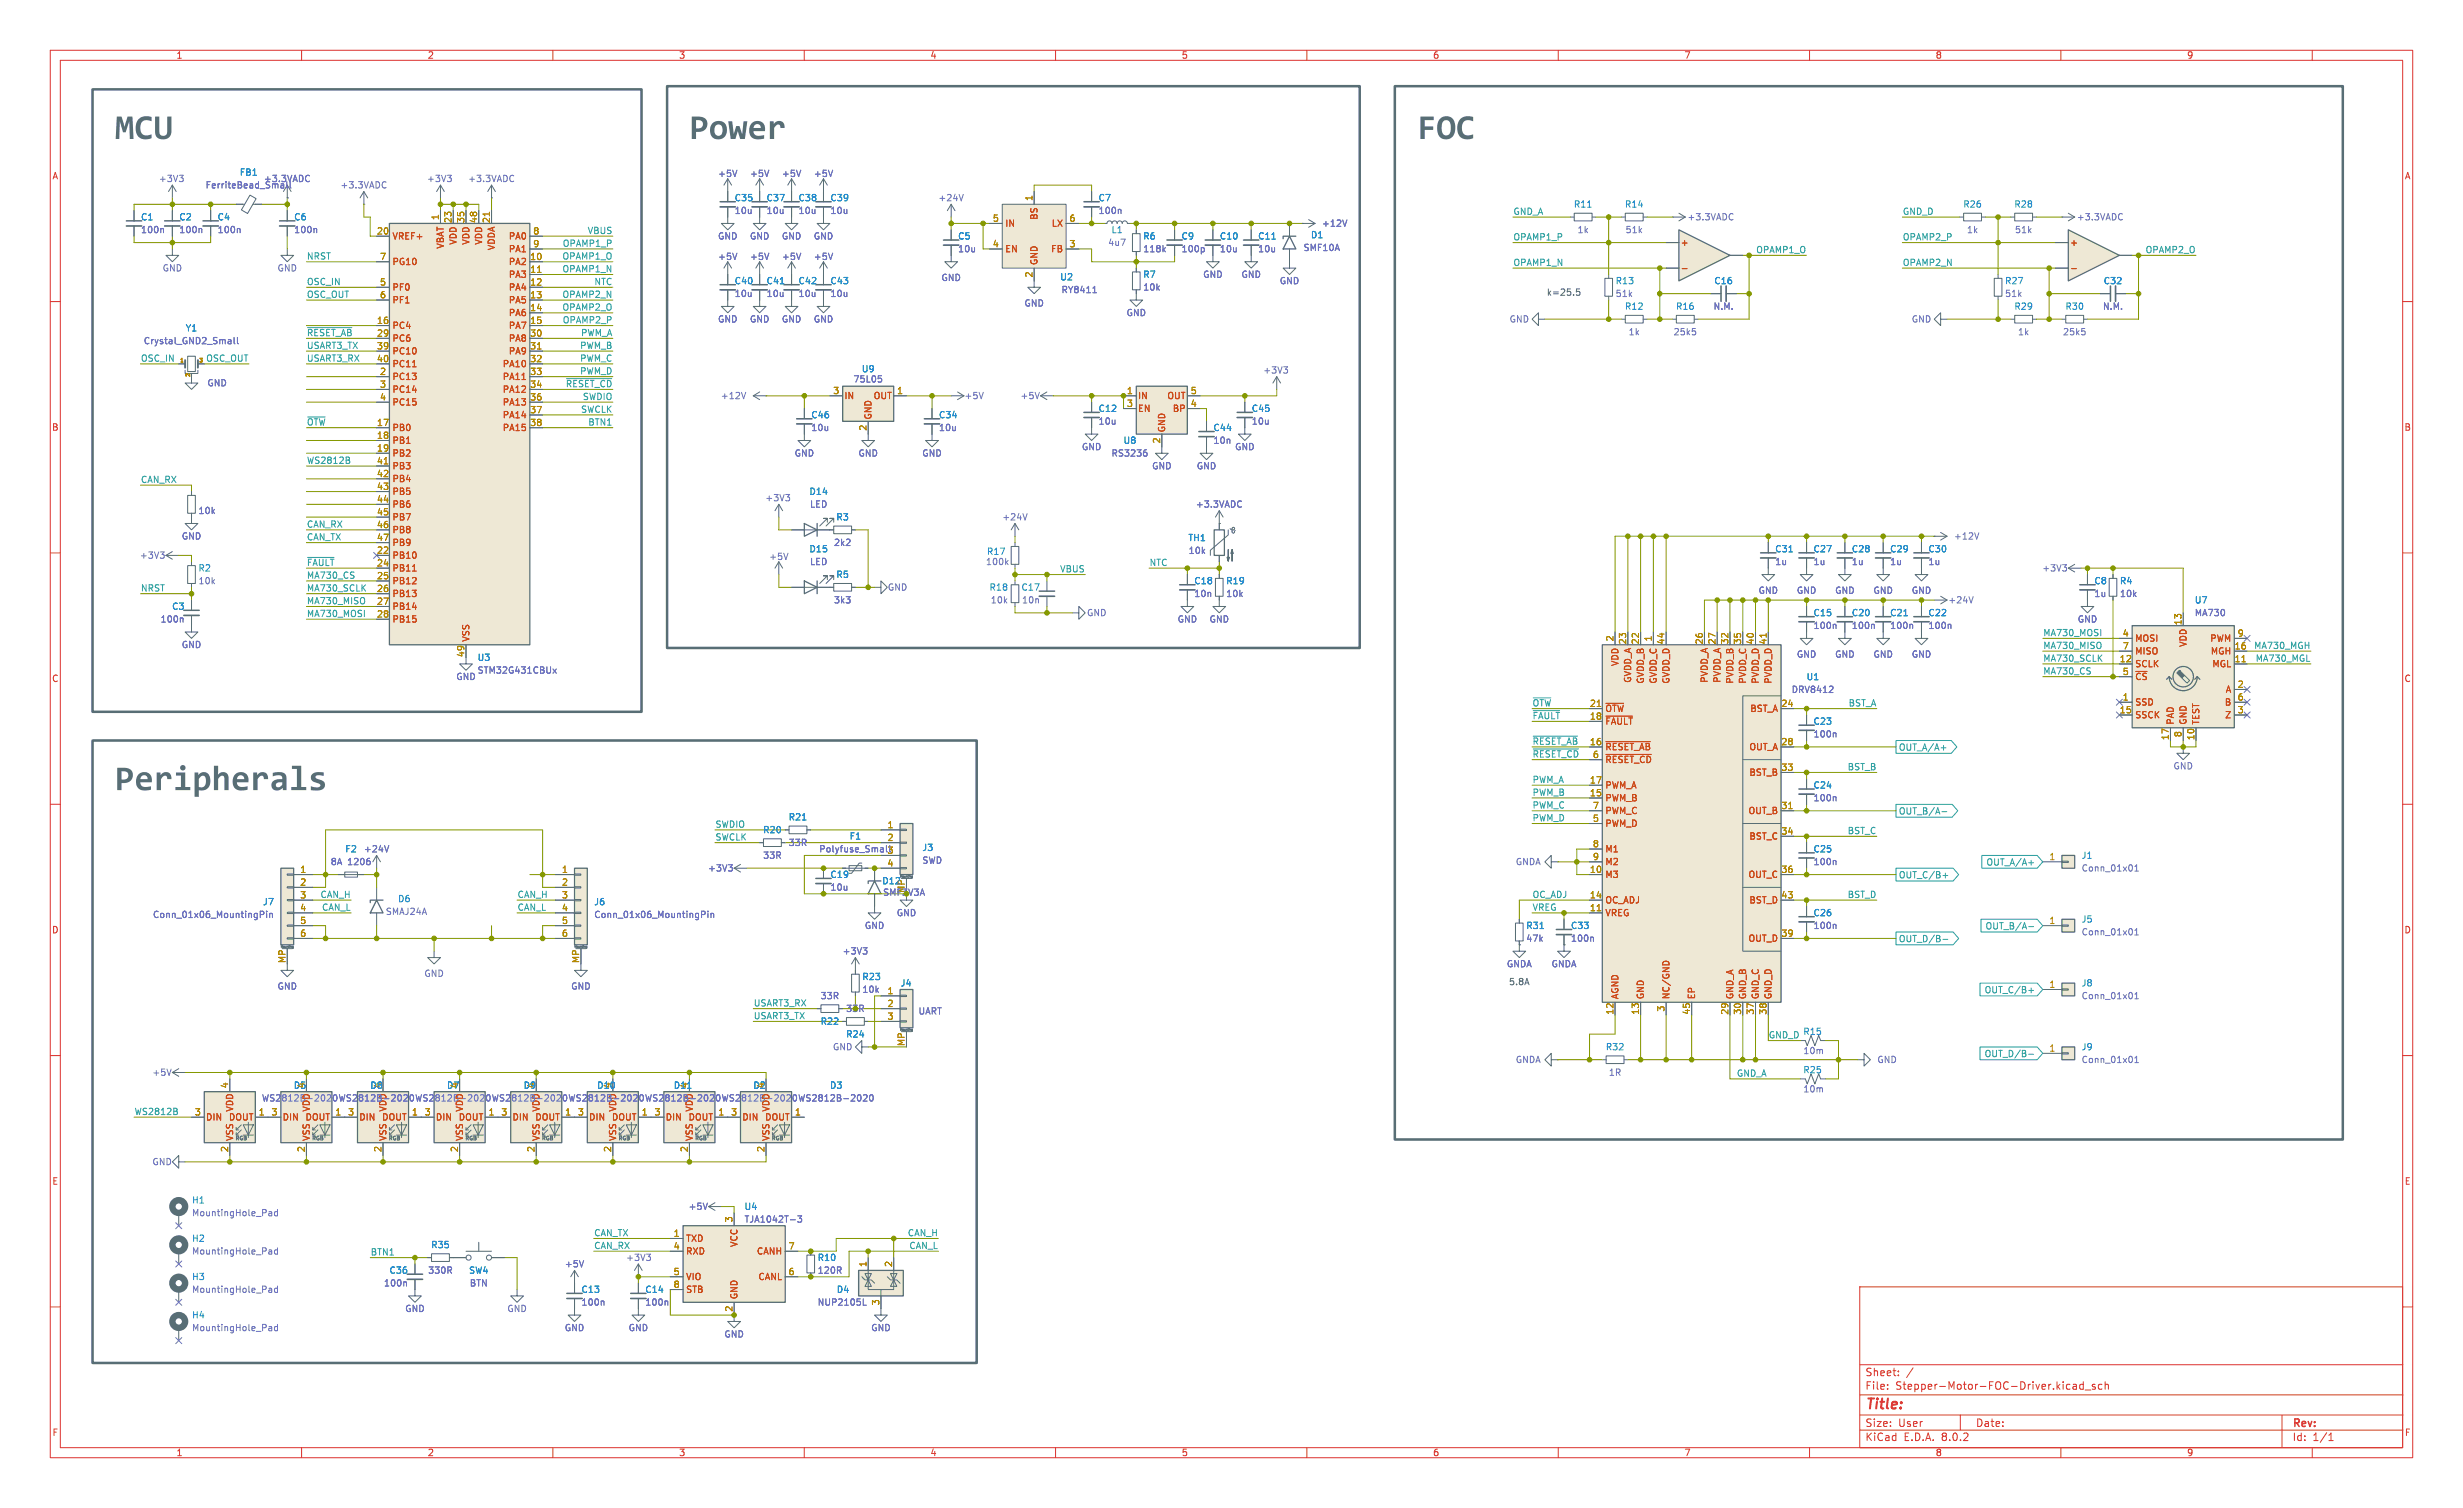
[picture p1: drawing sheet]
<svg xmlns="http://www.w3.org/2000/svg" width="490mm" height="300mm" viewBox="0 0 490 300" stroke-linecap="round" stroke-linejoin="round" font-family="sans-serif">
<defs><g id="words">
<g font-size="7" fill="#586e75">
<text x="22.9" y="29.1">MCU</text>
<text x="137.2" y="29.1">Power</text>
<text x="281.9" y="29.1">FOC</text>
<text x="22.9" y="158.7">Peripherals</text>
</g>
<text font-size="2.8" fill="#dc322f" x="371" y="280.9">Title:</text>
<g font-size="2.1" fill="#dc322f">
<text x="371" y="274">Sheet:</text>
<text x="371" y="276.7">File:</text>
<text x="377.1" y="276.7">Stepper-Motor-FOC-Driver.kicad_sch</text>
<text x="371" y="286.9">KiCad</text>
<text x="371" y="284.1">Size:</text>
<text x="377.7" y="284.1">User</text>
<text x="378.7" y="286.9">E.D.A.</text>
<text x="386.3" y="286.9">8.0.2</text>
<text x="393" y="284.1">Date:</text>
<text x="456" y="284.3">Rev:</text>
<text x="456" y="286.9">Id:</text>
<text x="460.1" y="286.9">1/1</text>
</g>
<g font-size="1.8" fill="#dc322f">
<text x="35" y="11.9">1</text>
<text x="85" y="11.9">2</text>
<text x="135" y="11.9">3</text>
<text x="185" y="11.9">4</text>
<text x="235" y="11.9">5</text>
<text x="285" y="11.9">6</text>
<text x="335" y="11.9">7</text>
<text x="385" y="11.9">8</text>
<text x="435" y="11.9">9</text>
<text x="10.3" y="35.9">A</text>
<text x="478.3" y="35.9">A</text>
<text x="10.3" y="85.9">B</text>
<text x="478.3" y="85.9">B</text>
<text x="10.3" y="135.9">C</text>
<text x="478.3" y="135.9">C</text>
<text x="10.3" y="185.9">D</text>
<text x="478.3" y="185.9">D</text>
<text x="10.3" y="235.9">E</text>
<text x="478.3" y="235.9">E</text>
<text x="10.3" y="285.9">F</text>
<text x="478.3" y="285.9">F</text>
<text x="35" y="289.9">1</text>
<text x="85" y="289.9">2</text>
<text x="135" y="289.9">3</text>
<text x="185" y="289.9">4</text>
<text x="235" y="289.9">5</text>
<text x="285" y="289.9">6</text>
<text x="335" y="289.9">7</text>
<text x="385" y="289.9">8</text>
<text x="435" y="289.9">9</text>
</g>
<g font-size="1.8" fill="#268bd2">
<text x="47.6" y="35.2">FB1</text>
<text x="146.1" y="40.2">C35</text>
<text x="152.4" y="40.2">C37</text>
<text x="158.8" y="40.2">C38</text>
<text x="165.1" y="40.2">C39</text>
<text x="218.4" y="40.2">C7</text>
<text x="313" y="41.5">R11</text>
<text x="323.2" y="41.5">R14</text>
<text x="390.5" y="41.5">R26</text>
<text x="400.6" y="41.5">R28</text>
<text x="27.9" y="44">C1</text>
<text x="35.6" y="44">C2</text>
<text x="43.2" y="44">C4</text>
<text x="58.4" y="44">C6</text>
<text x="190.5" y="47.9">C5</text>
<text x="221" y="46.6">L1</text>
<text x="227.3" y="47.9">R6</text>
<text x="235" y="47.9">C9</text>
<text x="242.6" y="47.9">C10</text>
<text x="250.2" y="47.9">C11</text>
<text x="260.7" y="47.6">D1</text>
<text x="146.1" y="56.7">C40</text>
<text x="152.4" y="56.7">C41</text>
<text x="158.8" y="56.7">C42</text>
<text x="165.1" y="56.7">C43</text>
<text x="210.8" y="56">U2</text>
<text x="227.3" y="55.5">R7</text>
<text x="321.3" y="56.7">R13</text>
<text x="341" y="56.7">C16</text>
<text x="398.8" y="56.7">R27</text>
<text x="418.4" y="56.7">C32</text>
<text x="323.2" y="61.8">R12</text>
<text x="333.3" y="61.8">R16</text>
<text x="400.6" y="61.8">R29</text>
<text x="410.8" y="61.8">R30</text>
<text x="36.8" y="66.1">Y1</text>
<text x="161.3" y="83.4">C46</text>
<text x="186.7" y="83.4">C34</text>
<text x="218.4" y="82.1">C12</text>
<text x="248.9" y="82.1">C45</text>
<text x="223.4" y="88.5">U8</text>
<text x="241.3" y="86">C44</text>
<text x="160.9" y="98.7">D14</text>
<text x="166.3" y="103.7">R3</text>
<text x="236.3" y="107.9">TH1</text>
<text x="39.4" y="113.9">R2</text>
<text x="160.9" y="110.1">D15</text>
<text x="353.1" y="110.1">C31</text>
<text x="360.7" y="110.1">C27</text>
<text x="368.3" y="110.1">C28</text>
<text x="375.9" y="110.1">C29</text>
<text x="383.6" y="110.1">C30</text>
<text x="166.3" y="115.2">R5</text>
<text x="196.8" y="117.7">R18</text>
<text x="203.1" y="117.7">C17</text>
<text x="237.5" y="116.4">C18</text>
<text x="243.8" y="116.4">R19</text>
<text x="416.6" y="116.4">C8</text>
<text x="421.7" y="116.4">R4</text>
<text x="34.1" y="121.5">C3</text>
<text x="360.7" y="122.8">C15</text>
<text x="368.3" y="122.8">C20</text>
<text x="375.9" y="122.8">C21</text>
<text x="383.6" y="122.8">C22</text>
<text x="436.5" y="120.2">U7</text>
<text x="94.9" y="131.7">U3</text>
<text x="359.3" y="135.5">U1</text>
<text x="360.7" y="144.4">C23</text>
<text x="360.7" y="157.1">C24</text>
<text x="151.7" y="166">R20</text>
<text x="156.8" y="163.4">R21</text>
<text x="168.9" y="167.2">F1</text>
<text x="68.6" y="169.8">F2</text>
<text x="183.4" y="169.5">J3</text>
<text x="360.7" y="169.8">C25</text>
<text x="414" y="171">J1</text>
<text x="79.1" y="179.7">D6</text>
<text x="165.1" y="174.9">C19</text>
<text x="175.4" y="176.1">D12</text>
<text x="52.2" y="180.3">J7</text>
<text x="118.1" y="180.3">J6</text>
<text x="303.5" y="185">R31</text>
<text x="312.4" y="185">C33</text>
<text x="360.7" y="182.5">C26</text>
<text x="414" y="183.7">J5</text>
<text x="171.5" y="195.2">R23</text>
<text x="179.1" y="196.4">J4</text>
<text x="414" y="196.4">J8</text>
<text x="163.2" y="204.1">R22</text>
<text x="168.2" y="206.6">R24</text>
<text x="319.4" y="209.1">R32</text>
<text x="358.7" y="206.1">R15</text>
<text x="414" y="209.1">J9</text>
<text x="358.7" y="213.7">R25</text>
<text x="58.3" y="216.8">D5</text>
<text x="73.6" y="216.8">D8</text>
<text x="75.9" y="216.6" transform="rotate(-90 75.9 216.6)">4</text>
<text x="88.8" y="216.8">D7</text>
<text x="104.1" y="216.8">D9</text>
<text x="106.4" y="216.6" transform="rotate(-90 106.4 216.6)">4</text>
<text x="118.7" y="216.8">D10</text>
<text x="121.7" y="216.6" transform="rotate(-90 121.7 216.6)">4</text>
<text x="133.9" y="216.8">D11</text>
<text x="136.9" y="216.6" transform="rotate(-90 136.9 216.6)">4</text>
<text x="149.8" y="216.8">D2</text>
<text x="165" y="216.8">D3</text>
<text x="38.1" y="239.6">H1</text>
<text x="148" y="240.9">U4</text>
<text x="38.1" y="247.2">H2</text>
<text x="85.7" y="248.5">R35</text>
<text x="162.6" y="251.1">R10</text>
<text x="38.1" y="254.9">H3</text>
<text x="77.4" y="253.6">C36</text>
<text x="93.2" y="253.6">SW4</text>
<text x="115.6" y="257.4">C13</text>
<text x="128.3" y="257.4">C14</text>
<text x="166.4" y="257.4">D4</text>
<text x="38.1" y="262.5">H4</text>
</g>
<g font-size="1.8" fill="#6c71c4">
<text x="142.8" y="35.4">+5V</text>
<text x="149.1" y="35.4">+5V</text>
<text x="155.5" y="35.4">+5V</text>
<text x="161.8" y="35.4">+5V</text>
<text x="31.5" y="36.4">+3V3</text>
<text x="40.8" y="37.7">FerriteBead_Small</text>
<text x="52.4" y="36.4">+3.3VADC</text>
<text x="67.6" y="37.7">+3.3VADC</text>
<text x="84.8" y="36.4">+3V3</text>
<text x="93" y="36.4">+3.3VADC</text>
<text x="186.6" y="40.2">+24V</text>
<text x="27.9" y="46.6">100n</text>
<text x="35.6" y="46.6">100n</text>
<text x="43.2" y="46.6">100n</text>
<text x="58.4" y="46.6">100n</text>
<text x="142.7" y="47.9">GND</text>
<text x="146.1" y="42.8">10u</text>
<text x="149.1" y="47.9">GND</text>
<text x="152.4" y="42.8">10u</text>
<text x="155.4" y="47.9">GND</text>
<text x="158.8" y="42.8">10u</text>
<text x="161.8" y="47.9">GND</text>
<text x="165.1" y="42.8">10u</text>
<text x="218.4" y="42.8">100n</text>
<text x="262.9" y="45.3">+12V</text>
<text x="313.7" y="46.6">1k</text>
<text x="323.3" y="46.6">51k</text>
<text x="335.6" y="44">+3.3VADC</text>
<text x="391.2" y="46.6">1k</text>
<text x="400.8" y="46.6">51k</text>
<text x="413.1" y="44">+3.3VADC</text>
<text x="142.8" y="51.9">+5V</text>
<text x="149.1" y="51.9">+5V</text>
<text x="155.5" y="51.9">+5V</text>
<text x="161.8" y="51.9">+5V</text>
<text x="190.5" y="50.4">10u</text>
<text x="220.4" y="49.1">4u7</text>
<text x="227.3" y="50.4">118k</text>
<text x="235" y="50.4">100p</text>
<text x="242.6" y="50.4">10u</text>
<text x="250.2" y="50.4">10u</text>
<text x="259.2" y="50.1">SMF10A</text>
<text x="32.3" y="54.2">GND</text>
<text x="55.1" y="54.2">GND</text>
<text x="146.1" y="59.3">10u</text>
<text x="152.4" y="59.3">10u</text>
<text x="158.8" y="59.3">10u</text>
<text x="165.1" y="59.3">10u</text>
<text x="187.2" y="56.1">GND</text>
<text x="211.1" y="58.5">RY8411</text>
<text x="227.3" y="58">10k</text>
<text x="239.3" y="55.5">GND</text>
<text x="246.9" y="55.5">GND</text>
<text x="254.5" y="56.7">GND</text>
<text x="321.3" y="59.3">51k</text>
<text x="398.8" y="59.3">51k</text>
<text x="142.7" y="64.4">GND</text>
<text x="149.1" y="64.4">GND</text>
<text x="155.4" y="64.4">GND</text>
<text x="161.8" y="64.4">GND</text>
<text x="203.7" y="61.2">GND</text>
<text x="224" y="63.1">GND</text>
<text x="300.2" y="64.4">GND</text>
<text x="340.8" y="61.8">N.M.</text>
<text x="380.2" y="64.4">GND</text>
<text x="418.3" y="61.8">N.M.</text>
<text x="28.5" y="68.7">Crystal_GND2_Small</text>
<text x="323.9" y="66.9">1k</text>
<text x="332.8" y="66.9">25k5</text>
<text x="401.4" y="66.9">1k</text>
<text x="410.3" y="66.9">25k5</text>
<text x="41.2" y="77.1">GND</text>
<text x="169.7" y="76.3">75L05</text>
<text x="171.3" y="74.3">U9</text>
<text x="251.2" y="74.5">+3V3</text>
<text x="143.3" y="79.6">+12V</text>
<text x="191.8" y="79.6">+5V</text>
<text x="202.9" y="79.6">+5V</text>
<text x="161.3" y="86">10u</text>
<text x="186.7" y="86">10u</text>
<text x="215.1" y="89.8">GND</text>
<text x="218.4" y="84.7">10u</text>
<text x="241.3" y="88.5">10n</text>
<text x="245.6" y="89.8">GND</text>
<text x="248.9" y="84.7">10u</text>
<text x="158" y="91">GND</text>
<text x="170.7" y="91">GND</text>
<text x="183.4" y="91">GND</text>
<text x="221" y="91">RS3236</text>
<text x="229.1" y="93.6">GND</text>
<text x="238" y="93.6">GND</text>
<text x="152.2" y="99.9">+3V3</text>
<text x="161.1" y="101.2">LED</text>
<text x="237.8" y="101.2">+3.3VADC</text>
<text x="36.1" y="107.5">GND</text>
<text x="39.4" y="102.5">10k</text>
<text x="199.3" y="103.7">+24V</text>
<text x="388.6" y="107.5">+12V</text>
<text x="27.7" y="111.4">+3V3</text>
<text x="152.9" y="111.6">+5V</text>
<text x="161.1" y="112.6">LED</text>
<text x="165.8" y="108.8">2k2</text>
<text x="196" y="112.6">100k</text>
<text x="196.3" y="110.6">R17</text>
<text x="236.4" y="110.4">10k</text>
<text x="353.1" y="112.6">1u</text>
<text x="360.7" y="112.6">1u</text>
<text x="368.3" y="112.6">1u</text>
<text x="375.9" y="112.6">1u</text>
<text x="383.6" y="112.6">1u</text>
<text x="406.2" y="113.9">+3V3</text>
<text x="39.4" y="116.4">10k</text>
<text x="176.5" y="117.7">GND</text>
<text x="237.5" y="119">10n</text>
<text x="243.8" y="119">10k</text>
<text x="349.8" y="118.3">GND</text>
<text x="357.4" y="118.3">GND</text>
<text x="365" y="118.3">GND</text>
<text x="372.6" y="118.3">GND</text>
<text x="380.2" y="118.3">GND</text>
<text x="416.6" y="119">1u</text>
<text x="421.7" y="119">10k</text>
<text x="31.8" y="124.1">100n</text>
<text x="165.8" y="120.2">3k3</text>
<text x="197" y="120.2">10k</text>
<text x="203.2" y="120.2">10n</text>
<text x="216.1" y="122.8">GND</text>
<text x="234.2" y="124.1">GND</text>
<text x="240.5" y="124.1">GND</text>
<text x="360.7" y="125.3">100n</text>
<text x="368.3" y="125.3">100n</text>
<text x="375.9" y="125.3">100n</text>
<text x="383.6" y="125.3">100n</text>
<text x="387.5" y="120.2">+24V</text>
<text x="413.3" y="124.1">GND</text>
<text x="436.5" y="122.8">MA730</text>
<text x="36.1" y="129.1">GND</text>
<text x="357.4" y="131">GND</text>
<text x="365" y="131">GND</text>
<text x="372.6" y="131">GND</text>
<text x="380.2" y="131">GND</text>
<text x="90.7" y="135.5">GND</text>
<text x="94.9" y="134.2">STM32G431CBUx</text>
<text x="356.3" y="138.1">DRV8412</text>
<text x="360.7" y="146.9">100n</text>
<text x="432.3" y="153.3">GND</text>
<text x="360.7" y="159.6">100n</text>
<text x="65.7" y="172.3">8A</text>
<text x="69.2" y="172.3">1206</text>
<text x="72.3" y="169.8">+24V</text>
<text x="140.8" y="173.6">+3V3</text>
<text x="151.7" y="171">33R</text>
<text x="156.8" y="168.5">33R</text>
<text x="162.9" y="169.8">Polyfuse_Small</text>
<text x="176.5" y="169.9">3</text>
<text x="183.4" y="172">SWD</text>
<text x="301.5" y="172.3">GNDA</text>
<text x="360.7" y="172.3">100n</text>
<text x="414" y="173.6">Conn_01x01</text>
<text x="165.1" y="177.4">10u</text>
<text x="180.1" y="177.7" transform="rotate(-90 180.1 177.7)">MP</text>
<text x="30.3" y="182.8">Conn_01x06_MountingPin</text>
<text x="76.7" y="182.2">SMAJ24A</text>
<text x="118.1" y="182.8">Conn_01x06_MountingPin</text>
<text x="172" y="185">GND</text>
<text x="178.3" y="182.5">GND</text>
<text x="360.7" y="185">100n</text>
<text x="167.5" y="190.1">+3V3</text>
<text x="303.5" y="187.6">47k</text>
<text x="312.4" y="187.6">100n</text>
<text x="414" y="186.3">Conn_01x01</text>
<text x="55.1" y="197.1">GND</text>
<text x="84.3" y="194.5">GND</text>
<text x="113.5" y="197.1">GND</text>
<text x="171.5" y="197.7">10k</text>
<text x="299.7" y="192.6">GNDA</text>
<text x="308.6" y="192.6">GNDA</text>
<text x="163.2" y="199">33R</text>
<text x="182.6" y="202">UART</text>
<text x="414" y="199">Conn_01x01</text>
<text x="165.6" y="209.1">GND</text>
<text x="358.7" y="209.9">10m</text>
<text x="30.2" y="214.2">+5V</text>
<text x="301.5" y="211.7">GNDA</text>
<text x="320" y="214.2">1R</text>
<text x="373.4" y="211.7">GND</text>
<text x="414" y="211.7">Conn_01x01</text>
<text x="52" y="219.3">WS2812B-2020</text>
<text x="67.2" y="219.3">WS2812B-2020</text>
<text x="77.1" y="221.3" transform="rotate(-90 77.1 221.3)">VDD</text>
<text x="82.5" y="219.3">WS2812B-2020</text>
<text x="97.7" y="219.3">WS2812B-2020</text>
<text x="107.5" y="221.3" transform="rotate(-90 107.5 221.3)">VDD</text>
<text x="113" y="219.3">WS2812B-2020</text>
<text x="122.8" y="221.3" transform="rotate(-90 122.8 221.3)">VDD</text>
<text x="128.2" y="219.3">WS2812B-2020</text>
<text x="138" y="221.3" transform="rotate(-90 138 221.3)">VDD</text>
<text x="143.4" y="219.3">WS2812B-2020</text>
<text x="158.7" y="219.3">WS2812B-2020</text>
<text x="358.7" y="217.5">10m</text>
<text x="30.2" y="232">GND</text>
<text x="38.1" y="242.2">MountingHole_Pad</text>
<text x="136.9" y="240.9">+5V</text>
<text x="148" y="243.4">TJA1042T-3</text>
<text x="38.1" y="249.8">MountingHole_Pad</text>
<text x="124.5" y="251.1">+3V3</text>
<text x="38.1" y="257.4">MountingHole_Pad</text>
<text x="76.3" y="256.1">100n</text>
<text x="85.1" y="253.6">330R</text>
<text x="93.4" y="256.1">BTN</text>
<text x="112.3" y="252.3">+5V</text>
<text x="162.6" y="253.6">120R</text>
<text x="80.5" y="261.2">GND</text>
<text x="100.8" y="261.2">GND</text>
<text x="115.6" y="259.9">100n</text>
<text x="128.3" y="259.9">100n</text>
<text x="162.6" y="259.9">NUP2105L</text>
<text x="38.1" y="265">MountingHole_Pad</text>
<text x="112.3" y="265">GND</text>
<text x="125" y="265">GND</text>
<text x="144" y="266.3">GND</text>
<text x="173.2" y="265">GND</text>
</g>
<g font-size="1.8" fill="#b58900">
<text x="205.5" y="40.1" transform="rotate(-90 205.5 40.1)">1</text>
<text x="74.9" y="46.7">20</text>
<text x="87.4" y="43.9" transform="rotate(-90 87.4 43.9)">1</text>
<text x="89.9" y="44.5" transform="rotate(-90 89.9 44.5)">23</text>
<text x="92.5" y="44.5" transform="rotate(-90 92.5 44.5)">35</text>
<text x="95" y="44.5" transform="rotate(-90 95 44.5)">48</text>
<text x="97.5" y="44.5" transform="rotate(-90 97.5 44.5)">21</text>
<text x="106" y="46.7">8</text>
<text x="197.4" y="44.2">5</text>
<text x="212.7" y="44.2">6</text>
<text x="75.5" y="51.8">7</text>
<text x="105.4" y="51.8">10</text>
<text x="106" y="49.3">9</text>
<text x="197.4" y="49.3">4</text>
<text x="212.7" y="49.3">3</text>
<text x="75.5" y="56.9">5</text>
<text x="75.5" y="59.4">6</text>
<text x="105.4" y="54.4">11</text>
<text x="105.4" y="56.9">12</text>
<text x="105.4" y="59.4">13</text>
<text x="205.5" y="55.3" transform="rotate(-90 205.5 55.3)">2</text>
<text x="74.9" y="64.5">16</text>
<text x="105.4" y="62">14</text>
<text x="105.4" y="64.5">15</text>
<text x="74.9" y="67.1">29</text>
<text x="74.9" y="69.6">39</text>
<text x="105.4" y="67.1">30</text>
<text x="105.4" y="69.6">31</text>
<text x="74.9" y="72.1">40</text>
<text x="75.5" y="74.7">2</text>
<text x="75.5" y="77.2">3</text>
<text x="105.4" y="72.1">32</text>
<text x="105.4" y="74.7">33</text>
<text x="105.4" y="77.2">34</text>
<text x="75.5" y="79.8">4</text>
<text x="105.4" y="79.8">36</text>
<text x="105.4" y="82.3">37</text>
<text x="165.7" y="78.5">3</text>
<text x="178.4" y="78.5">1</text>
<text x="224.1" y="78.5">1</text>
<text x="224.1" y="81">3</text>
<text x="236.8" y="81">4</text>
<text x="236.8" y="78.5">5</text>
<text x="74.9" y="84.8">17</text>
<text x="74.9" y="87.4">18</text>
<text x="74.9" y="89.9">19</text>
<text x="105.4" y="84.8">38</text>
<text x="172.5" y="85.8" transform="rotate(-90 172.5 85.8)">2</text>
<text x="230.9" y="88.3" transform="rotate(-90 230.9 88.3)">2</text>
<text x="74.9" y="92.5">41</text>
<text x="74.9" y="95">42</text>
<text x="74.9" y="97.5">43</text>
<text x="74.9" y="100.1">44</text>
<text x="74.9" y="102.6">45</text>
<text x="74.9" y="105.2">46</text>
<text x="74.9" y="107.7">47</text>
<text x="74.9" y="110.2">22</text>
<text x="74.9" y="112.8">24</text>
<text x="74.9" y="115.3">25</text>
<text x="74.9" y="117.9">26</text>
<text x="74.9" y="120.4">27</text>
<text x="74.9" y="122.9">28</text>
<text x="434.1" y="124.5" transform="rotate(-90 434.1 124.5)">13</text>
<text x="92.5" y="130.9" transform="rotate(-90 92.5 130.9)">49</text>
<text x="321.1" y="127.7" transform="rotate(-90 321.1 127.7)">2</text>
<text x="323.6" y="128.3" transform="rotate(-90 323.6 128.3)">23</text>
<text x="326.1" y="128.3" transform="rotate(-90 326.1 128.3)">22</text>
<text x="328.7" y="127.7" transform="rotate(-90 328.7 127.7)">1</text>
<text x="331.2" y="128.3" transform="rotate(-90 331.2 128.3)">44</text>
<text x="338.8" y="128.3" transform="rotate(-90 338.8 128.3)">26</text>
<text x="341.4" y="128.3" transform="rotate(-90 341.4 128.3)">27</text>
<text x="343.9" y="128.3" transform="rotate(-90 343.9 128.3)">32</text>
<text x="346.5" y="128.3" transform="rotate(-90 346.5 128.3)">35</text>
<text x="349" y="128.3" transform="rotate(-90 349 128.3)">40</text>
<text x="351.5" y="128.3" transform="rotate(-90 351.5 128.3)">41</text>
<text x="421.6" y="131.8">12</text>
<text x="422.2" y="126.7">4</text>
<text x="422.2" y="129.3">7</text>
<text x="444.5" y="131.8">11</text>
<text x="444.5" y="129.3">16</text>
<text x="445.1" y="126.7">9</text>
<text x="422.2" y="134.4">5</text>
<text x="445.1" y="136.9">2</text>
<text x="316.2" y="143.3">18</text>
<text x="316.2" y="140.7">21</text>
<text x="354.3" y="140.7">24</text>
<text x="421.6" y="142">15</text>
<text x="422.2" y="139.4">1</text>
<text x="445.1" y="142">3</text>
<text x="445.1" y="139.4">6</text>
<text x="316.2" y="148.3">16</text>
<text x="354.3" y="148.3">28</text>
<text x="431.5" y="147.4" transform="rotate(-90 431.5 147.4)">17</text>
<text x="434.1" y="146.8" transform="rotate(-90 434.1 146.8)">8</text>
<text x="436.6" y="147.4" transform="rotate(-90 436.6 147.4)">10</text>
<text x="316.2" y="156">17</text>
<text x="316.8" y="150.9">6</text>
<text x="354.3" y="153.4">33</text>
<text x="316.2" y="158.5">15</text>
<text x="316.8" y="161">7</text>
<text x="354.3" y="161">31</text>
<text x="176.5" y="164.8">1</text>
<text x="176.5" y="167.4">2</text>
<text x="316.8" y="163.6">5</text>
<text x="354.3" y="166.1">34</text>
<text x="59.6" y="173.7">1</text>
<text x="111.7" y="173.7">1</text>
<text x="176.5" y="172.5">4</text>
<text x="316.2" y="173.7">10</text>
<text x="316.8" y="168.7">8</text>
<text x="316.8" y="171.2">9</text>
<text x="354.3" y="173.7">36</text>
<text x="407.6" y="171.2">1</text>
<text x="59.6" y="176.3">2</text>
<text x="59.6" y="178.8">3</text>
<text x="111.7" y="176.3">2</text>
<text x="111.7" y="178.8">3</text>
<text x="316.2" y="178.8">14</text>
<text x="354.3" y="178.8">43</text>
<text x="59.6" y="181.4">4</text>
<text x="59.6" y="183.9">5</text>
<text x="111.7" y="181.4">4</text>
<text x="111.7" y="183.9">5</text>
<text x="316.2" y="181.4">11</text>
<text x="407.6" y="183.9">1</text>
<text x="56.9" y="191.7" transform="rotate(-90 56.9 191.7)">MP</text>
<text x="59.6" y="186.4">6</text>
<text x="111.7" y="186.4">6</text>
<text x="115.3" y="191.7" transform="rotate(-90 115.3 191.7)">MP</text>
<text x="354.3" y="186.4">39</text>
<text x="176.5" y="197.9">1</text>
<text x="407.6" y="196.6">1</text>
<text x="176.5" y="200.4">2</text>
<text x="176.5" y="202.9">3</text>
<text x="321.1" y="202" transform="rotate(-90 321.1 202)">12</text>
<text x="326.1" y="202" transform="rotate(-90 326.1 202)">13</text>
<text x="331.2" y="201.4" transform="rotate(-90 331.2 201.4)">3</text>
<text x="336.3" y="202" transform="rotate(-90 336.3 202)">45</text>
<text x="343.9" y="202" transform="rotate(-90 343.9 202)">29</text>
<text x="346.5" y="202" transform="rotate(-90 346.5 202)">30</text>
<text x="349" y="202" transform="rotate(-90 349 202)">37</text>
<text x="351.5" y="202" transform="rotate(-90 351.5 202)">38</text>
<text x="180.1" y="208.2" transform="rotate(-90 180.1 208.2)">MP</text>
<text x="407.6" y="209.3">1</text>
<text x="38.7" y="222">3</text>
<text x="45.5" y="216.6" transform="rotate(-90 45.5 216.6)">4</text>
<text x="51.4" y="222">1</text>
<text x="53.9" y="222">3</text>
<text x="60.7" y="216.6" transform="rotate(-90 60.7 216.6)">4</text>
<text x="66.6" y="222">1</text>
<text x="69.1" y="222">3</text>
<text x="81.8" y="222">1</text>
<text x="84.4" y="222">3</text>
<text x="91.2" y="216.6" transform="rotate(-90 91.2 216.6)">4</text>
<text x="97.1" y="222">1</text>
<text x="99.6" y="222">3</text>
<text x="112.3" y="222">1</text>
<text x="114.9" y="222">3</text>
<text x="127.6" y="222">1</text>
<text x="130.1" y="222">3</text>
<text x="142.8" y="222">1</text>
<text x="145.3" y="222">3</text>
<text x="152.1" y="216.6" transform="rotate(-90 152.1 216.6)">4</text>
<text x="158" y="222">1</text>
<text x="45.5" y="229.3" transform="rotate(-90 45.5 229.3)">2</text>
<text x="60.7" y="229.3" transform="rotate(-90 60.7 229.3)">2</text>
<text x="75.9" y="229.3" transform="rotate(-90 75.9 229.3)">2</text>
<text x="91.2" y="229.3" transform="rotate(-90 91.2 229.3)">2</text>
<text x="106.4" y="229.3" transform="rotate(-90 106.4 229.3)">2</text>
<text x="121.7" y="229.3" transform="rotate(-90 121.7 229.3)">2</text>
<text x="136.9" y="229.3" transform="rotate(-90 136.9 229.3)">2</text>
<text x="152.1" y="229.3" transform="rotate(-90 152.1 229.3)">2</text>
<text x="145.8" y="243.3" transform="rotate(-90 145.8 243.3)">3</text>
<text x="133.9" y="246.1">1</text>
<text x="133.9" y="248.7">4</text>
<text x="156.8" y="248.7">7</text>
<text x="133.9" y="253.7">5</text>
<text x="133.9" y="256.3">8</text>
<text x="156.8" y="253.7">6</text>
<text x="172.5" y="252.2" transform="rotate(-90 172.5 252.2)">1</text>
<text x="177.5" y="252.2" transform="rotate(-90 177.5 252.2)">2</text>
<text x="145.8" y="261.1" transform="rotate(-90 145.8 261.1)">2</text>
<text x="175" y="259.8" transform="rotate(-90 175 259.8)">3</text>
</g>
<g font-size="1.8" fill="#cb4b16">
<text x="78" y="47.9">VREF+</text>
<text x="101.1" y="47.9">PA0</text>
<text x="199.9" y="45.3">IN</text>
<text x="206.6" y="43.8" transform="rotate(-90 206.6 43.8)">BS</text>
<text x="209.1" y="45.3">LX</text>
<text x="78" y="52.9">PG10</text>
<text x="88.5" y="49.6" transform="rotate(-90 88.5 49.6)">VBAT</text>
<text x="91" y="48.8" transform="rotate(-90 91 48.8)">VDD</text>
<text x="93.6" y="48.8" transform="rotate(-90 93.6 48.8)">VDD</text>
<text x="96.1" y="48.8" transform="rotate(-90 96.1 48.8)">VDD</text>
<text x="98.7" y="49.9" transform="rotate(-90 98.7 49.9)">VDDA</text>
<text x="101.1" y="52.9">PA2</text>
<text x="101.1" y="50.4">PA1</text>
<text x="199.9" y="50.4">EN</text>
<text x="206.6" y="52.8" transform="rotate(-90 206.6 52.8)">GND</text>
<text x="209" y="50.4">FB</text>
<text x="334.3" y="49.1">+</text>
<text x="411.7" y="49.1">+</text>
<text x="78" y="58">PF0</text>
<text x="101.1" y="55.5">PA3</text>
<text x="101.1" y="58">PA4</text>
<text x="78" y="65.6">PC4</text>
<text x="78" y="60.6">PF1</text>
<text x="101.1" y="60.6">PA5</text>
<text x="101.1" y="63.1">PA6</text>
<text x="101.1" y="65.6">PA7</text>
<text x="78" y="68.2">PC6</text>
<text x="78" y="70.7">PC10</text>
<text x="101.1" y="68.2">PA8</text>
<text x="101.1" y="70.7">PA9</text>
<text x="78" y="75.8">PC13</text>
<text x="78" y="73.3">PC11</text>
<text x="99.9" y="73.3">PA10</text>
<text x="99.9" y="75.8">PA11</text>
<text x="78" y="78.3">PC14</text>
<text x="78" y="80.9">PC15</text>
<text x="99.9" y="78.3">PA12</text>
<text x="99.9" y="80.9">PA13</text>
<text x="99.9" y="83.4">PA14</text>
<text x="167.9" y="79.6">IN</text>
<text x="173.6" y="83.6" transform="rotate(-90 173.6 83.6)">GND</text>
<text x="173.7" y="79.6">OUT</text>
<text x="226.3" y="79.6">IN</text>
<text x="226.3" y="82.1">EN</text>
<text x="232.1" y="79.6">OUT</text>
<text x="233.2" y="82.1">BP</text>
<text x="78" y="86">PB0</text>
<text x="78" y="88.5">PB1</text>
<text x="99.9" y="86">PA15</text>
<text x="232" y="86.1" transform="rotate(-90 232 86.1)">GND</text>
<text x="78" y="91">PB2</text>
<text x="78" y="93.6">PB3</text>
<text x="78" y="96.1">PB4</text>
<text x="78" y="98.7">PB5</text>
<text x="78" y="101.2">PB6</text>
<text x="78" y="103.7">PB7</text>
<text x="78" y="106.3">PB8</text>
<text x="78" y="111.4">PB10</text>
<text x="78" y="113.9">PB11</text>
<text x="78" y="108.8">PB9</text>
<text x="78" y="116.4">PB12</text>
<text x="78" y="119">PB13</text>
<text x="78" y="121.5">PB14</text>
<text x="78" y="124.1">PB15</text>
<text x="93.6" y="127.8" transform="rotate(-90 93.6 127.8)">VSS</text>
<text x="424.7" y="127.9">MOSI</text>
<text x="424.7" y="130.4">MISO</text>
<text x="435.2" y="128.8" transform="rotate(-90 435.2 128.8)">VDD</text>
<text x="439.6" y="127.9">PWM</text>
<text x="439.7" y="130.4">MGH</text>
<text x="322.2" y="132.6" transform="rotate(-90 322.2 132.6)">VDD</text>
<text x="324.7" y="135.9" transform="rotate(-90 324.7 135.9)">GVDD_A</text>
<text x="327.3" y="136.1" transform="rotate(-90 327.3 136.1)">GVDD_B</text>
<text x="329.8" y="136.1" transform="rotate(-90 329.8 136.1)">GVDD_C</text>
<text x="332.3" y="136.1" transform="rotate(-90 332.3 136.1)">GVDD_D</text>
<text x="340" y="135.9" transform="rotate(-90 340 135.9)">PVDD_A</text>
<text x="342.5" y="135.9" transform="rotate(-90 342.5 135.9)">PVDD_A</text>
<text x="345" y="136.1" transform="rotate(-90 345 136.1)">PVDD_B</text>
<text x="347.6" y="136.1" transform="rotate(-90 347.6 136.1)">PVDD_C</text>
<text x="350.1" y="136.1" transform="rotate(-90 350.1 136.1)">PVDD_D</text>
<text x="352.7" y="136.1" transform="rotate(-90 352.7 136.1)">PVDD_D</text>
<text x="424.7" y="132.9">SCLK</text>
<text x="424.7" y="135.5">~{CS}</text>
<text x="440" y="132.9">MGL</text>
<text x="319.3" y="141.8">~{OTW}</text>
<text x="348.1" y="141.8">BST_A</text>
<text x="424.7" y="140.6">SSD</text>
<text x="424.7" y="143.1">SSCK</text>
<text x="442.5" y="140.6">B</text>
<text x="442.6" y="143.1">Z</text>
<text x="442.7" y="138">A</text>
<text x="319.3" y="149.5">~{RESET_AB}</text>
<text x="319.3" y="144.4">~{FAULT}</text>
<text x="347.9" y="149.5">OUT_A</text>
<text x="432.7" y="144.3" transform="rotate(-90 432.7 144.3)">PAD</text>
<text x="435.2" y="144.3" transform="rotate(-90 435.2 144.3)">GND</text>
<text x="437.7" y="144.3" transform="rotate(-90 437.7 144.3)">TEST</text>
<text x="319.3" y="152">~{RESET_CD}</text>
<text x="347.9" y="154.5">BST_B</text>
<text x="319.3" y="159.6">PWM_B</text>
<text x="319.3" y="157.1">PWM_A</text>
<text x="319.3" y="164.7">PWM_D</text>
<text x="319.3" y="162.2">PWM_C</text>
<text x="347.8" y="162.2">OUT_B</text>
<text x="347.9" y="167.2">BST_C</text>
<text x="319.3" y="169.8">M1</text>
<text x="319.3" y="172.3">M2</text>
<text x="319.3" y="174.9">M3</text>
<text x="319.3" y="179.9">OC_ADJ</text>
<text x="347.8" y="174.9">OUT_C</text>
<text x="347.9" y="179.9">BST_D</text>
<text x="319.3" y="182.5">VREG</text>
<text x="347.8" y="187.6">OUT_D</text>
<text x="322.2" y="198.9" transform="rotate(-90 322.2 198.9)">AGND</text>
<text x="327.3" y="198.9" transform="rotate(-90 327.3 198.9)">GND</text>
<text x="332.3" y="198.9" transform="rotate(-90 332.3 198.9)">NC/GND</text>
<text x="337.4" y="198.9" transform="rotate(-90 337.4 198.9)">EP</text>
<text x="345" y="198.9" transform="rotate(-90 345 198.9)">GND_A</text>
<text x="347.6" y="198.9" transform="rotate(-90 347.6 198.9)">GND_B</text>
<text x="350.1" y="198.9" transform="rotate(-90 350.1 198.9)">GND_C</text>
<text x="352.7" y="198.9" transform="rotate(-90 352.7 198.9)">GND_D</text>
<text x="46.6" y="221.3" transform="rotate(-90 46.6 221.3)">VDD</text>
<text x="61.8" y="221.3" transform="rotate(-90 61.8 221.3)">VDD</text>
<text x="92.3" y="221.3" transform="rotate(-90 92.3 221.3)">VDD</text>
<text x="153.3" y="221.3" transform="rotate(-90 153.3 221.3)">VDD</text>
<text x="40.9" y="223.1">DIN</text>
<text x="45.4" y="223.1">DOUT</text>
<text x="46.6" y="227.1" transform="rotate(-90 46.6 227.1)">VSS</text>
<text x="56.1" y="223.1">DIN</text>
<text x="60.7" y="223.1">DOUT</text>
<text x="61.8" y="227.1" transform="rotate(-90 61.8 227.1)">VSS</text>
<text x="71.4" y="223.1">DIN</text>
<text x="75.9" y="223.1">DOUT</text>
<text x="77.1" y="227.1" transform="rotate(-90 77.1 227.1)">VSS</text>
<text x="86.6" y="223.1">DIN</text>
<text x="91.2" y="223.1">DOUT</text>
<text x="92.3" y="227.1" transform="rotate(-90 92.3 227.1)">VSS</text>
<text x="101.9" y="223.1">DIN</text>
<text x="106.4" y="223.1">DOUT</text>
<text x="107.5" y="227.1" transform="rotate(-90 107.5 227.1)">VSS</text>
<text x="117.1" y="223.1">DIN</text>
<text x="121.6" y="223.1">DOUT</text>
<text x="122.8" y="227.1" transform="rotate(-90 122.8 227.1)">VSS</text>
<text x="132.3" y="223.1">DIN</text>
<text x="136.9" y="223.1">DOUT</text>
<text x="138" y="227.1" transform="rotate(-90 138 227.1)">VSS</text>
<text x="147.6" y="223.1">DIN</text>
<text x="152.1" y="223.1">DOUT</text>
<text x="153.3" y="227.1" transform="rotate(-90 153.3 227.1)">VSS</text>
<text x="136.4" y="247.2">TXD</text>
<text x="136.4" y="249.8">RXD</text>
<text x="146.9" y="248.2" transform="rotate(-90 146.9 248.2)">VCC</text>
<text x="150.5" y="249.8">CANH</text>
<text x="136.4" y="254.9">VIO</text>
<text x="136.4" y="257.4">STB</text>
<text x="150.8" y="254.9">CANL</text>
<text x="146.9" y="258.6" transform="rotate(-90 146.9 258.6)">GND</text>
</g>
<g font-size="1.8" fill="#2aa198">
<text x="116.8" y="46.6">VBUS</text>
<text x="301" y="47.9">OPAMP1_P</text>
<text x="301" y="42.8">GND_A</text>
<text x="378.5" y="42.8">GND_D</text>
<text x="378.5" y="47.9">OPAMP2_P</text>
<text x="61" y="51.7">NRST</text>
<text x="111.8" y="51.7">OPAMP1_O</text>
<text x="111.9" y="49.2">OPAMP1_P</text>
<text x="301" y="53">OPAMP1_N</text>
<text x="349.3" y="50.5">OPAMP1_O</text>
<text x="378.5" y="53">OPAMP2_N</text>
<text x="426.8" y="50.5">OPAMP2_O</text>
<text x="61" y="56.8">OSC_IN</text>
<text x="61" y="59.3">OSC_OUT</text>
<text x="111.8" y="54.3">OPAMP1_N</text>
<text x="111.8" y="59.3">OPAMP2_N</text>
<text x="118.1" y="56.8">NTC</text>
<text x="111.8" y="61.9">OPAMP2_O</text>
<text x="111.9" y="64.4">OPAMP2_P</text>
<text x="61" y="67">~{RESET_AB}</text>
<text x="61" y="69.5">USART3_TX</text>
<text x="115.3" y="69.5">PWM_B</text>
<text x="115.5" y="67">PWM_A</text>
<text x="27.9" y="72">OSC_IN</text>
<text x="40.9" y="72">OSC_OUT</text>
<text x="61" y="72">USART3_RX</text>
<text x="112.5" y="77.1">~{RESET_CD}</text>
<text x="115.3" y="74.6">PWM_D</text>
<text x="115.3" y="72">PWM_C</text>
<text x="115.5" y="82.2">SWCLK</text>
<text x="115.9" y="79.7">SWDIO</text>
<text x="61" y="84.7">~{OTW}</text>
<text x="116.9" y="84.7">BTN1</text>
<text x="61" y="92.4">WS2812B</text>
<text x="27.9" y="96.2">CAN_RX</text>
<text x="61" y="107.6">CAN_TX</text>
<text x="61" y="105.1">CAN_RX</text>
<text x="61" y="112.7">~{FAULT}</text>
<text x="210.8" y="114">VBUS</text>
<text x="228.6" y="112.7">NTC</text>
<text x="27.9" y="117.8">NRST</text>
<text x="61" y="117.8">MA730_SCLK</text>
<text x="61" y="115.2">MA730_CS</text>
<text x="61" y="120.3">MA730_MISO</text>
<text x="61" y="122.8">MA730_MOSI</text>
<text x="406.4" y="126.7">MA730_MOSI</text>
<text x="406.4" y="131.7">MA730_SCLK</text>
<text x="406.4" y="129.2">MA730_MISO</text>
<text x="448.3" y="129.2">MA730_MGH</text>
<text x="448.7" y="131.7">MA730_MGL</text>
<text x="406.4" y="134.3">MA730_CS</text>
<text x="304.8" y="143.2">~{FAULT}</text>
<text x="304.8" y="140.6">~{OTW}</text>
<text x="367.7" y="140.6">BST_A</text>
<text x="304.8" y="148.2">~{RESET_AB}16</text>
<text x="377.7" y="149.5">OUT_A/A+</text>
<text x="304.8" y="155.9">PWM_A</text>
<text x="304.8" y="150.8">~{RESET_CD} 6</text>
<text x="367.5" y="153.3">BST_B</text>
<text x="304.8" y="158.4">PWM_B</text>
<text x="304.8" y="160.9">PWM_C</text>
<text x="142.2" y="164.8">SWDIO</text>
<text x="142.2" y="167.3">SWCLK</text>
<text x="304.8" y="163.5">PWM_D</text>
<text x="367.5" y="166">BST_C</text>
<text x="377.7" y="162.2">OUT_B/A-</text>
<text x="395.1" y="172.4">OUT_A/A+</text>
<text x="63.7" y="178.7">CAN_H</text>
<text x="102.9" y="178.7">CAN_H</text>
<text x="304.8" y="178.7">OC_ADJ</text>
<text x="367.5" y="178.7">BST_D</text>
<text x="377.7" y="174.9">OUT_C/B+</text>
<text x="64" y="181.3">CAN_L</text>
<text x="102.9" y="181.3">CAN_L</text>
<text x="304.8" y="181.3">VREG</text>
<text x="394.9" y="185.1">OUT_B/A-</text>
<text x="377.7" y="187.6">OUT_D/B-</text>
<text x="394.7" y="197.8">OUT_C/B+</text>
<text x="149.9" y="202.9">USART3_TX</text>
<text x="149.9" y="200.3">USART3_RX</text>
<text x="351.8" y="206.7">GND_D</text>
<text x="345.4" y="214.3">GND_A</text>
<text x="394.7" y="210.5">OUT_D/B-</text>
<text x="26.7" y="221.9">WS2812B</text>
<text x="73.7" y="249.8">BTN1</text>
<text x="118.1" y="246">CAN_TX</text>
<text x="118.1" y="248.6">CAN_RX</text>
<text x="180.5" y="246">CAN_H</text>
<text x="180.8" y="248.6">CAN_L</text>
</g>
<g font-size="1.8" fill="#586e75">
<text x="307.6" y="59">k=25.5</text>
<text x="300.1" y="196.2">5.8A</text>
</g>
<g font-size="1.8" fill="#859900">
<text x="175.6" y="178.4">SMF3V3A</text>
<text x="168.2" y="201.5">33R</text>
</g>
<g font-size="1.1" fill="#b58900">
<text x="35.7" y="72.1">1</text>
<text x="37.8" y="75.1" transform="rotate(-90 37.8 75.1)">2</text>
<text x="39.5" y="72.1">3</text>
</g>
<g font-size="1.1" fill="#586e75">
<text x="46.7" y="227.1">RGB</text>
<text x="62" y="227.1">RGB</text>
<text x="77.2" y="227.1">RGB</text>
<text x="92.4" y="227.1">RGB</text>
<text x="107.7" y="227.1">RGB</text>
<text x="122.9" y="227.1">RGB</text>
<text x="138.2" y="227.1">RGB</text>
<text x="153.4" y="227.1">RGB</text>
</g>
<text font-size=".5" fill="#268bd2" x="178.9" y="174.8">Mounting</text>
<g font-size=".5" fill="#586e75">
<text x="55.7" y="188.8">Mounting</text>
<text x="114.1" y="188.8">Mounting</text>
<text x="178.9" y="205.3">Mounting</text>
</g>
</g></defs>
<g fill="none" stroke="#dc322f" stroke-width=".2">
<path d="M10 10h470v280h-470zM12 12h466v276h-466zM60 10v2M110 10v2M160 10v2M210 10v2M260 10v2M310 10v2M360 10v2M410 10v2M460 10v2M10 60h2"/>
<path d="M478 60h2M10 110h2M478 110h2M10 160h2M478 160h2M10 210h2M478 210h2M370 256h108v32h-108zM10 260h2M370 277.5h108M370 271.5h108M375.5 276.2v.2"/>
<path d="M375.5 275.5v.1M377.7 273.5v.2M377.7 272.8v.1M380.6 272.1l-1.3 1.9M412.5 275.5h.5l.1 .9M413.1 275.7l-.5 .1-.2 .2 .2 .4 .5-.1M414.5 275.5l-.5-.1-.3 .3 .2 .6h.6M414.5 274.9v1.5M414.8 276.5h1.2M416.8 275.5l-.3-.1-.3 .2 .1 .2 .5 .2v.3h-.6M418.2 275.5l-.5-.1-.2 .3 .1 .6h.6M418.8 275.5l.2-.1 .4 .1 .1 .9"/>
<path d="M418.8 274.9v1.5M478 260h2M60 288v2M110 288v2M160 288v2M210 288v2M260 288v2M310 288v2M360 288v2M370 284.5h108M370 281.5h108M390 281.5v3"/>
<path d="M410 288v2M454 281.5v6.5M460 288v2M463.3 286.6h.9M463.3 285.5l.4-.4v1.5"/>
</g>
<g fill="none" stroke="#586e75" stroke-width=".2">
<path d="M97.8 39.4h.1M97.8 36.8l-.8 1.3M97.8 36.8v2.6M97.8 36.8l.8 1.3M144.8 57.7v3.3h-1.3l1.3 1.2 1.2-1.2h-1.2M144.8 52.1v4.5M144.8 52.1l-.8 1.2M144.8 52.1l.7 1.2M151.1 57.7v3.3h-1.2l1.2 1.2 1.3-1.2h-1.3M151.1 52.1l-.7 1.2M151.1 52.1v4.5M151.1 52.1l.8 1.2"/>
<path d="M157.5 57.7v3.3h-1.3l1.3 1.2 1.2-1.2h-1.2M157.5 52.1v4.5M157.5 52.1l-.8 1.2M157.5 52.1l.7 1.2M149.9 78.7l1.2 .8M149.9 78.7h2.5M151.1 78l-1.2 .7M152.4 78.7h.1"/>
</g>
<path d="M102 34.9l.2 .1M102.2 36l-.2 .1M146.6 50.4l-.4 1.2M153 50.4l-.5 1.2M159.3 50.4l-.4 1.2M148.4 78.1l-.5 1.2" fill="none" stroke="#6c71c4" stroke-width=".2"/>
<path d="M143.3 57.7h3M149.6 57.7h3.1M156 57.7h3" fill="none" stroke="#586e75" stroke-width=".33"/>
<path d="M143.3 56.6h3M149.6 56.6h3.1M156 56.6h3" fill="none" stroke="#586e75" stroke-width=".3"/>
<path d="M155.2 56.5h.8" fill="none" stroke="#268bd2" stroke-width=".2"/>
<path d="M77.5 44.5h27.9v83.8h-27.9z" fill="#eee8d5"/>
<path d="M77.5 44.5h27.9v83.8h-27.9zM241.6 105.4h2v5.1h-2zM174 175.3l1.3 2.5h-2.6zM175.3 175.3h-2.6v.5" fill="none" stroke="#586e75" stroke-width=".25"/>
<g fill="none" stroke="#586e75" stroke-width=".2">
<path d="M34.3 36.8l-.8 1.3M34.3 36.8v2.6M34.3 36.8l.8 1.3M144.8 35.6v4.5M144.8 35.6l-.8 1.2M144.8 35.6l.7 1.2M151.1 35.6l-.7 1.2M151.1 35.6v4.5M151.1 35.6l.8 1.2M157.5 35.6v4.5M157.5 35.6l-.8 1.2M157.5 35.6l.7 1.2"/>
<path d="M163.8 38.1v2M26.7 41.9v2M26.7 45v2M34.3 49.5v1.3h1.3l-1.3 1.3-1.3-1.3h1.3M57.1 49.5v1.3h1.3l-1.3 1.3-1.2-1.3h1.2M57.1 41.9v2M57.1 45v2M74.9 52.1h2.6M74.9 57.2h2.6M74.9 59.7h2.6M74.9 47h2.6M87.6 41.9v2.6"/>
<path d="M90.2 41.9v2.6M92.7 41.9v2.6M95.2 41.9v2.6M97.8 41.9v2.6M105.4 52.1h2.5M105.4 54.6h2.5M105.4 57.2h2.5M105.4 59.7h2.5M105.4 47h2.5M105.4 49.5h2.5M144.8 41.1v3.4h-1.3l1.3 1.2 1.2-1.2h-1.2M151.1 41.1v3.4h-1.2l1.2 1.2 1.3-1.2h-1.3"/>
<path d="M157.5 41.1v3.4h-1.3l1.3 1.2 1.2-1.2h-1.2M163.8 41.1v3.4h-1.2l1.2 1.2 1.3-1.2h-1.3M163.8 57.7v3.3h-1.2l1.2 1.2 1.3-1.2h-1.3M163.8 52.1v4.5M163.8 52.1l-.7 1.2M163.8 52.1l.8 1.2M189.2 48.8v3.3h1.3l-1.3 1.2-1.2-1.2h1.2M189.2 40.6l-.7 1.3M189.2 40.6v2.6M189.2 45.7v2.1M189.2 40.6l.8 1.3M205.7 55.9v1.3h1.3l-1.3 1.2-1.2-1.2h1.2"/>
<path d="M319.3 55.4h1.5v3.5h-1.5zM320 54.6v.8M320 58.9v.8M389.9 43.2h.8M390.7 42.4h3.5v1.5h-3.5zM394.2 43.2h.8M35.6 72.4h1.2M36.8 73.7v.6h2.6v-.6M37.3 70.9h1.6v3h-1.6zM38.1 74.9v1.3h1.3l-1.3 1.3-1.3-1.3h1.3M39.4 72.4h1.2M74.9 64.8h2.6"/>
<path d="M74.9 74.9h2.6M74.9 67.3h2.6M74.9 77.5h2.6M74.9 69.9h2.6M74.9 72.4h2.6M105.4 62.2h2.5M105.4 64.8h2.5M105.4 74.9h2.5M105.4 67.3h2.5M105.4 77.5h2.5M105.4 69.9h2.5M105.4 72.4h2.5"/>
<path d="M322.6 63.5h.7M323.3 62.7h3.6v1.6h-3.6zM326.9 63.5h.8M37.3 98.6h1.6v3.5h-1.6zM38.1 97.8v.8M74.9 85.1h2.6M74.9 87.6h2.6M74.9 90.2h2.6M74.9 80h2.6M74.9 92.7h2.6M74.9 95.3h2.6M74.9 97.8h2.6"/>
<path d="M105.4 85.1h2.5M105.4 80h2.5M105.4 82.6h2.5M160 86.4v1.2h1.3l-1.3 1.3-1.3-1.3h1.3M33 110.5h2.6M33 110.5l1.3 .8M34.3 109.7l-1.3 .8M37.3 112.5h1.6v3.6h-1.6zM38.1 102.1v2h1.3l-1.3 1.3-1.3-1.3h1.3M38.1 111.8v.7M38.1 116.1v.7M38.1 119.4v2"/>
<path d="M74.9 110.5h2.6M74.9 113h2.6M74.9 115.6h2.6M74.9 118.1h2.6M74.9 100.3h2.6M74.9 102.9h2.6M74.9 105.4h2.6M74.9 108h2.6M154.9 111.8l-.7 1.2M154.9 100.3v2.6M154.9 111.8v2.5M154.9 111.8l.8 1.2"/>
<path d="M154.9 100.3l-.7 1.3M154.9 100.3l.8 1.3M236.2 117.3v3.4h1.3l-1.3 1.2-1.3-1.2h1.3M236.2 114.3v2M241.8 115.1h1.5v3.5h-1.5zM242.6 118.6v2.1h1.2l-1.2 1.2-1.3-1.2h1.3M242.6 104.1h.1M242.6 101.6l-.8 1.3M242.6 101.6v3.8M242.6 110.5v1.3M242.6 114.3v.8M242.6 101.6l.7 1.3"/>
<path d="M244.3 105.4v1l-3.5 3.1v1M244.7 105.2l.3 .2h.4M245.4 105.4l.2-.2-.2-.3-.3 .2v.7l.2 .2h.2l.2-.5M38.1 122.4v3.3h1.3l-1.3 1.3-1.3-1.3h1.3M74.9 120.7h2.6M74.9 123.2h2.6M92.7 128.3v3.8h1.3l-1.3 1.3-1.3-1.3h1.3M163.8 172.7v2.1M163.8 175.8v2M174 177.8v3.8h1.3l-1.3 1.3-1.3-1.3h1.3M174 172.7v2.6M180.3 177.8v1.3h1.3l-1.3 1.2-1.2-1.2h1.2"/>
<path d="M163.3 199.9h3.6v1.5h-3.6zM169.4 193.8h1.5v3.6h-1.5zM170.2 190.5v3.3M170.2 197.4v.7M170.2 190.5l-.8 1.3M170.2 190.5l.7 1.3M162.6 200.7h.7M166.9 200.7h.7"/>
</g>
<path d="M97.4 42.2v.7M106.9 54.2h.7M106.9 69.4h.7M76.4 92.3h.8" fill="none" stroke="#b58900" stroke-width=".2"/>
<path d="M82.1 73h.7M103.8 75.5h.8M82.1 113.6h.7" fill="none" stroke="#cb4b16" stroke-width=".2"/>
<g fill="none" stroke="#6c71c4" stroke-width=".2">
<path d="M35.7 34.9h.7l-.4 .5M36.2 35.4l.2 .2v.3l-.2 .2M146.6 33.9l-.4 1.2M153 33.9l-.5 1.2M159.3 33.9l-.4 1.2M191.6 38.7l-.4 1.2M32.3 45.5l.2 .1v.7M62.8 45.5l.2 .1v.7M165.7 50.4l-.5 1.2M45.8 67.6l.2 .1v.7M46 68.3l-.5 .1M46 67.9h-.5"/>
<path d="M46.6 67.1v1.1l.1 .2M47.2 67.1v1.1l.2 .2M156.3 98.4h.8l-.4 .5M156.9 98.9l.2 .2v.3l-.2 .2M246.7 99.6l.3 .2M31.9 109.8h.8l-.5 .5M32.4 110.3l.3 .2v.3l-.3 .3M156.8 110.1l-.5 1.2M247 100.8l-.3 .1M36.2 122.9l.2 .2v.7M110 133.1l.7 .8M110.7 133.1l-.7 .8"/>
<path d="M171.7 188.5h.8l-.4 .5M172.2 189l.3 .3v.3l-.3 .2"/>
</g>
<path d="M25.1 45h3.1M55.6 45h3.1M143.3 41.1h3M149.6 41.1h3.1M156 41.1h3M162.3 41.1h3.1M162.3 57.7h3.1M187.7 48.8h3.1M234.7 117.3h3M36.6 122.4h3M162.3 175.8h3.1" fill="none" stroke="#586e75" stroke-width=".33"/>
<path d="M25.1 43.9h3.1M55.6 43.9h3.1M143.3 40.1h3M149.6 40.1h3.1M156 40.1h3M162.3 40.1h3.1M162.3 56.6h3.1M187.7 47.8h3.1M234.7 116.3h3M36.6 121.4h3M162.3 174.8h3.1" fill="none" stroke="#586e75" stroke-width=".3"/>
<path d="M36.8 71.6v1.6M39.4 71.6v1.6" fill="none" stroke="#586e75" stroke-width=".38"/>
<g fill="#586e75" stroke="#586e75" stroke-width=".2">
<path d="M245.1 109.3l.3 .8h-.5l.2-.8v2.3z"/>
<path d="M244.3 109.3v2.3l-.2-.7h.5l-.3 .7z"/>
</g>
<path d="M334 45.7l10.2 5.1-10.2 5.1z" fill="#eee8d5"/>
<path d="M334 45.7l10.2 5.1-10.2 5.1z" fill="none" stroke="#586e75" stroke-width=".25"/>
<g fill="none" stroke="#586e75" stroke-width=".2">
<path d="M225.3 54.1h1.5v3.6h-1.5zM226.1 57.7v2h1.2l-1.2 1.3-1.3-1.3h1.3M226.1 53.3v.8M331.5 48.3h2.5M331.5 53.3h2.5M332.7 43.2h.1M332.7 43.2h2.6M334 42.4l1.3 .8M335.3 43.2l-1.3 .7M340.4 58.4h2M343.4 58.4h2M344.2 50.8h2.5"/>
<path d="M396.7 55.4h1.6v3.5h-1.6zM397.5 54.6v.8M397.5 58.9v.8M400 43.2h.8M400.8 42.4h3.6v1.5h-3.6zM404.4 43.2h.7M417.8 58.4h2.1M420.9 58.4h2M332.7 63.5h.8M333.5 62.7h3.6v1.6h-3.6zM337.1 63.5h.7M400 63.5h.8"/>
<path d="M400.8 62.7h3.6v1.6h-3.6zM404.4 63.5h.7M410.2 63.5h.8M411 62.7h3.5v1.6h-3.5zM414.5 63.5h.8M231.1 88.9v1.3h1.3l-1.3 1.2-1.2-1.2h1.2M240 86.9v3.3h1.3l-1.3 1.2-1.2-1.2h1.2M240 83.8v2.1M247.6 83.1v3.3h1.3l-1.3 1.2-1.2-1.2h1.2M247.6 80v2M351.8 108v2M351.8 111v2"/>
<path d="M374.6 108v2M374.6 111v2M382.3 108v2M382.3 111v2M384.8 106.7h.1M384.8 106.7h2.5M386.1 105.9l1.2 .8M387.3 106.7l-1.2 .7M167.6 172.7h5.1M168.9 172.2h2.5v1h-2.5zM171.4 171.7h-.5l-1.5 2h-.5"/>
</g>
<path d="M334.7 53.4h.9" fill="none" stroke="#cb4b16" stroke-width=".2"/>
<path d="M344.5 42.5l.3 .1M344.8 43.6l-.3 .2M336.7 65.4h.6M337.1 65.8l.3 .3v.3l-.3 .2M414.2 65.4h.6M414.6 65.8l.2 .3v.3l-.2 .2M393.7 106l-.4 1.3M175.6 168.6l.1 .2v.7M175.7 169.4l-.4 .1M175.7 168.9l-.4 .1" fill="none" stroke="#6c71c4" stroke-width=".2"/>
<path d="M343.4 56.9v3M420.9 56.9v3M238.5 86.9h3.1M246.1 83.1h3.1M350.3 111h3M373.1 111h3.1M380.7 111h3.1" fill="none" stroke="#586e75" stroke-width=".33"/>
<path d="M342.4 56.9v3M419.9 56.9v3M238.5 85.9h3.1M246.1 82h3.1M350.3 110h3M373.1 110h3.1M380.7 110h3.1" fill="none" stroke="#586e75" stroke-width=".3"/>
<path d="M355.9 109.8h.7" fill="none" stroke="#268bd2" stroke-width=".2"/>
<path d="M135.9 243.8h20.3v15.3h-20.3z" fill="#eee8d5"/>
<path d="M135.9 243.8h20.3v15.3h-20.3z" fill="none" stroke="#586e75" stroke-width=".25"/>
<g fill="none" stroke="#586e75" stroke-width=".2">
<path d="M386.1 63.5v-1.3l-1.3 1.3 1.3 1.3v-1.3h1.2M411.5 113l1.2 .8M411.5 113h2.5M412.7 112.3l-1.2 .7M142.2 239.3l-1.2 .7M133.3 246.4h2.6M133.3 248.9h2.6M133.3 254h2.6M133.3 256.5h2.6M141 240l1.2 .8M141 240h2.5M146 241.3v2.5"/>
<path d="M146 259.1v2.5M156.2 248.9h2.5M156.2 254h2.5"/>
</g>
<path d="M410.3 112.3h.8l-.4 .5M410.9 112.8l.2 .3v.3l-.2 .2M140.7 239.3l-.4 1.3M158.7 241.9h.8l-.4 .5 .3 .1v.5l-.2 .2-.5-.2" fill="none" stroke="#6c71c4" stroke-width=".2"/>
<path d="M411.5 45.7l10.1 5.1-10.1 5.1z" fill="#eee8d5"/>
<path d="M256.5 47l1.3 2.5h-2.5zM257.8 47h-2.5v.5M411.5 45.7l10.1 5.1-10.1 5.1z" fill="none" stroke="#586e75" stroke-width=".25"/>
<g fill="none" stroke="#586e75" stroke-width=".2">
<path d="M225.3 46.5h1.5v3.5h-1.5zM226.1 45.7v.8M226.1 50v.8M233.7 45.7v2.1M233.7 48.8v2M241.3 48.8v3.3h1.3l-1.3 1.2-1.3-1.2h1.3M241.3 45.7v2.1M248.9 48.8v3.3h1.3l-1.3 1.2-1.3-1.2h1.3M248.9 45.7v2.1M256.5 49.5v3.8h1.3l-1.3 1.3-1.2-1.3h1.2M256.5 44.5v2.5M259.1 44.5h.1"/>
<path d="M259.1 44.5h2.5M260.3 43.7l1.3 .8M261.6 44.5l-1.3 .7M312.4 43.2h.8M313.2 42.4h3.5v1.5h-3.5zM316.7 43.2h.8M322.6 43.2h.7M323.3 42.4h3.6v1.5h-3.6zM326.9 43.2h.8M408.9 48.3h2.6M408.9 53.3h2.6M410.2 43.2h.1"/>
<path d="M410.2 43.2h2.5M411.5 42.4l1.2 .8M412.7 43.2l-1.2 .7M421.6 50.8h2.6M306.1 63.5v-1.3l-1.3 1.3 1.3 1.3v-1.3h1.2M172.7 86.4v1.2h1.3l-1.3 1.3-1.3-1.3h1.3M185.4 84.3v3.3h1.3l-1.3 1.3-1.3-1.3h1.3M185.4 81.3v2M165.1 116.8h.8M165.1 105.4h.8M165.9 116.1h3.5v1.5h-3.5zM165.9 104.6h3.5v1.6h-3.5z"/>
<path d="M169.4 116.8h.8M169.4 105.4h.8M174 116.8h1.3v-1.2l1.2 1.2-1.2 1.3v-1.3M201.2 116.3h1.5v3.6h-1.5zM201.2 108.7h1.5v3.6h-1.5zM201.9 104.1v2.6M201.9 108v.7M201.9 112.3v.7M201.9 115.6v.7M201.9 119.9v.8M201.9 104.1l.8 1.3M201.9 104.1l-.7 1.3"/>
<path d="M208.3 115.6v2M208.3 118.6v2.1M351.8 113v1.3h1.3l-1.3 1.3-1.3-1.3h1.3M359.4 108v2M359.4 111v2M367 111v3.3h1.3l-1.3 1.3-1.2-1.3h1.2M367 108v2M374.6 113v1.3h1.3l-1.3 1.3-1.2-1.3h1.2M384.8 119.4h2.5M386.1 118.6l1.2 .8M387.3 119.4l-1.2 .7M367 120.7v2"/>
<path d="M367 123.7v2M382.3 120.7v2M382.3 123.7v2M308.6 171.5v-1.3l-1.3 1.3 1.3 1.2v-1.2h1.3M309.9 171.5h.1M301.5 183.6h1.5v3.6h-1.5zM302.3 188v1.2h1.2l-1.2 1.3-1.3-1.3h1.3M302.3 188h.1M302.3 182.9v.7M302.3 187.2v.8M358.1 214.6h1.1l.3 1 .8-2 .8 2 .7-2 .4 1h1M85.1 250.2h.8"/>
<path d="M85.9 249.4h3.5v1.6h-3.5zM89.4 250.2h3.3M92.7 248.9h5.1M95.2 247.1v1.8M97.8 250.2h2.5M127 251.5l-.8 1.2M127 251.5v2.5M127 255.3v2M127 258.3v2.1M127 251.5l.8 1.2M160.5 249.7h1.6v3.5h-1.6zM161.3 248.9v.8"/>
<path d="M161.3 253.2v.8"/>
<circle cx="93.2" cy="250.2" r=".51"/>
<circle cx="97.3" cy="250.2" r=".51"/>
</g>
<path d="M412.1 53.4h1" fill="none" stroke="#cb4b16" stroke-width=".2"/>
<g fill="none" stroke="#6c71c4" stroke-width=".2">
<path d="M231.5 49.6l.4 .5M231.9 49.3l-.5 .4M239.4 49.3l.2 .2v.4l-.2 .2M268 43.8l-.5 1.2M422 42.5l.2 .1M422.2 43.6l-.2 .2M200.2 111.9l.4 .4M200.6 111.5l-.5 .5M204.3 102.2l-.4 1.3M392.6 118.7l-.5 1.3M372.7 124.2l.2 .2v.6M387.9 124.2l.2 .2v.6"/>
<path d="M128.6 249.5h.8l-.4 .5M129.2 250l.2 .2v.3l-.2 .3M132.7 258.8l.2 .2v.7"/>
</g>
<path d="M232.2 48.8h3M239.8 48.8h3M247.4 48.8h3M183.9 84.3h3M206.8 118.6h3M357.9 111h3M365.5 111h3.1M365.5 123.7h3.1M380.7 123.7h3.1M125.5 258.3h3" fill="none" stroke="#586e75" stroke-width=".33"/>
<path d="M232.2 47.8h3M239.8 47.8h3M247.4 47.8h3M183.9 83.3h3M206.8 117.6h3M357.9 110h3M365.5 110h3.1M365.5 122.7h3.1M380.7 122.7h3.1M125.5 257.3h3" fill="none" stroke="#586e75" stroke-width=".3"/>
<path d="M253 47.6h.7M315.8 41.2h.8M306.4 184.7h.7" fill="none" stroke="#268bd2" stroke-width=".2"/>
<path d="M226.1 76.8h10.1v9.6h-10.1z" fill="#eee8d5"/>
<path d="M226.1 76.8h10.1v9.6h-10.1zM160 104.1l2.6 1.3-2.6 1.3zM160 115.6l2.6 1.2-2.6 1.3zM162.6 104.1v2.6M162.6 115.6v2.5" fill="none" stroke="#586e75" stroke-width=".25"/>
<g fill="none" stroke="#586e75" stroke-width=".2">
<path d="M217.2 38.1v2M217.2 41.1v2.1M219.7 44.5h.5l.2-.4 .3-.2 .4 .2 .1 .4 .2-.4 .3-.2 .4 .2 .1 .4 .2-.4 .4-.2 .3 .2 .2 .4 .1-.4 .4-.2 .3 .2 .2 .4h.5M223.5 78.7h2.6M236.2 78.7h2.6M254 74.9l-.8 1.3M254 74.9v2.6M254 74.9l.8 1.3M160 81.3v2M160 84.3v2.1M223.5 81.3h2.6M231.1 86.4v2.5"/>
<path d="M236.2 81.3h2.6M157.5 105.4h7.6M157.5 116.8h7.6M164.6 103.9v-.8h-.8h.8l-1.5 1.5M164.6 115.3v-.7h-.8h.8l-1.5 1.5M165.9 103.9v-.8h-.8h.8l-1.6 1.5M165.9 115.3v-.7h-.8h.8l-1.6 1.5M359.4 113v1.3h1.3l-1.3 1.3-1.3-1.3h1.3M382.3 125.7v1.3h1.2l-1.2 1.3-1.3-1.3h1.3M308.6 210.8v-1.2l-1.3 1.2 1.3 1.3v-1.3h1.3M309.9 210.8h.1M82.5 251.5v2"/>
<path d="M82.5 254.5v2"/>
</g>
<path d="M222.8 41.6l.2 .2v.7M255.4 73h.8l-.5 .5M255.9 73.5l.3 .2v.3l-.3 .2M227.8 89.5h.3M228 90l.2 .2v.3l-.2 .3M80.7 255l.2 .2v.7" fill="none" stroke="#6c71c4" stroke-width=".2"/>
<path d="M215.6 41.1h3.1M158.5 84.3h3M81 254.5h3.1" fill="none" stroke="#586e75" stroke-width=".33"/>
<path d="M215.6 40.1h3.1M158.5 83.3h3M81 253.5h3.1" fill="none" stroke="#586e75" stroke-width=".3"/>
<path d="M167.6 76.8h10.2v7h-10.2z" fill="#eee8d5"/>
<path d="M167.6 76.8h10.2v7h-10.2z" fill="none" stroke="#586e75" stroke-width=".25"/>
<g fill="none" stroke="#586e75" stroke-width=".2">
<path d="M165.1 78.7h2.5M177.8 78.7h2.5M189.2 78.7h2.6M190.5 78l1.3 .7M191.8 78.7l-1.3 .8M207 78.7h2.5M207 78.7l1.3 .8M208.3 78l-1.3 .7M172.7 83.8v2.6M217.2 83.1v3.3h1.2l-1.2 1.2-1.3-1.2h1.3M217.2 80v2M213.4 121.9h1.2v1.3l1.3-1.3-1.3-1.2v1.2"/>
<path d="M374.6 123.7v3.3h1.3l-1.3 1.3-1.2-1.3h1.2M374.6 120.7v2"/>
</g>
<path d="M174.7 74.7h.7M174.9 75.2h.3l.2 .3-.1 .5h-.4M195.6 78.1l-.4 1.2M206.8 78.1l-.4 1.2M380.3 124.2l.2 .2v.6" fill="none" stroke="#6c71c4" stroke-width=".2"/>
<path d="M215.6 83.1h3.1M373.1 123.7h3.1" fill="none" stroke="#586e75" stroke-width=".33"/>
<path d="M215.6 82h3.1M373.1 122.7h3.1" fill="none" stroke="#586e75" stroke-width=".3"/>
<path d="M378.8 122.5h.7" fill="none" stroke="#268bd2" stroke-width=".2"/>
<path d="M199.4 40.6h12.7v12.7h-12.7z" fill="#eee8d5"/>
<path d="M163.8 35.6l-.7 1.2M163.8 35.6v2.5M163.8 35.6l.8 1.2M205.7 38.1v2.5M196.8 49.5h2.6M196.8 44.5h2.6M199.4 40.6h12.7v12.7h-12.7zM205.7 53.3v2.6M212.1 49.5h2.5M212.1 44.5h2.5M367 125.7v1.3h1.3l-1.3 1.3-1.2-1.3h1.2" fill="none" stroke="#586e75" stroke-width=".2"/>
<path d="M165.7 33.9l-.5 1.2M217.4 58.2h.7M217.7 57.1l.1-.1v1.2" fill="none" stroke="#6c71c4" stroke-width=".2"/>
<path d="M40.6 217.2h10.2v10.1h-10.2z" fill="#eee8d5"/>
<g fill="none" stroke="#586e75" stroke-width=".2">
<path d="M359.4 123.7v3.3h1.3l-1.3 1.3-1.3-1.3h1.3M359.4 120.7v2M45.7 214.6v2.6M38.1 222.3h2.5M45.7 227.3v2.6M47 225.8h.5M47 224.8h.5M48 224.8l-1 1v-.5M48 223.8l-1 1v-.5M48.4 223.8h2l-1 2zM48.4 225.8h2M49.4 223.3v3"/>
<path d="M50.8 222.3h2.5"/>
</g>
<path d="M40.6 217.2h10.2v10.1h-10.2z" fill="none" stroke="#586e75" stroke-width=".25"/>
<path d="M365.1 124.2l.2 .2v.6M65.1 217.9l.5-.1 .2 .3-.8 1h.8M66.7 217.8a.68 .68 0 0 0-.4 .6 .68 .68 0 0 0 .4 .7" fill="none" stroke="#6c71c4" stroke-width=".2"/>
<path d="M357.9 123.7h3" fill="none" stroke="#586e75" stroke-width=".33"/>
<path d="M357.9 122.7h3" fill="none" stroke="#586e75" stroke-width=".3"/>
<path d="M410.2 170.2h2.5v2.5h-2.5z" fill="#eee8d5"/>
<path d="M406.4 171.5h3.8M410.2 171.3h1.3v.3h-1.3z" fill="none" stroke="#586e75" stroke-width=".2"/>
<path d="M410.2 170.2h2.5v2.5h-2.5z" fill="none" stroke="#586e75" stroke-width=".25"/>
<path d="M424.7 173.3h.7M424.7 172.4l.4-.4v1.3" fill="none" stroke="#6c71c4" stroke-width=".2"/>
<path d="M410.2 208.3h2.5v2.5h-2.5z" fill="#eee8d5"/>
<path d="M406.4 209.6h3.8M410.2 209.4h1.3v.3h-1.3z" fill="none" stroke="#586e75" stroke-width=".2"/>
<path d="M410.2 208.3h2.5v2.5h-2.5z" fill="none" stroke="#586e75" stroke-width=".25"/>
<path d="M424.7 211.4h.7M424.7 210.5l.4-.4v1.3" fill="none" stroke="#6c71c4" stroke-width=".2"/>
<path d="M410.2 195.6h2.5v2.5h-2.5z" fill="#eee8d5"/>
<path d="M406.4 196.9h3.8M410.2 196.7h1.3v.3h-1.3z" fill="none" stroke="#586e75" stroke-width=".2"/>
<path d="M410.2 195.6h2.5v2.5h-2.5z" fill="none" stroke="#586e75" stroke-width=".25"/>
<path d="M424.7 198.7h.7M424.7 197.8l.4-.4v1.3" fill="none" stroke="#6c71c4" stroke-width=".2"/>
<path d="M410.2 182.9h2.5v2.5h-2.5z" fill="#eee8d5"/>
<path d="M415.3 117.3v3.4h1.3l-1.3 1.2-1.3-1.2h1.3M415.3 114.3v2M419.6 115.1h1.5v3.5h-1.5zM420.4 114.3v.8M420.4 118.6v.8M406.4 184.2h3.8M410.2 184h1.3v.3h-1.3z" fill="none" stroke="#586e75" stroke-width=".2"/>
<path d="M410.2 182.9h2.5v2.5h-2.5z" fill="none" stroke="#586e75" stroke-width=".25"/>
<path d="M424.7 186h.7M424.7 185.1l.4-.4v1.3" fill="none" stroke="#6c71c4" stroke-width=".2"/>
<path d="M413.8 117.3h3" fill="none" stroke="#586e75" stroke-width=".33"/>
<path d="M413.8 116.3h3" fill="none" stroke="#586e75" stroke-width=".3"/>
<path d="M424.2 124.5h20.3v20.3h-20.3z" fill="#eee8d5"/>
<g fill="none" stroke="#586e75" stroke-width=".25">
<path d="M424.2 124.5h20.3v20.3h-20.3zM431.5 134.6a2.79 2.79 0 0 0 2.8 2.8 2.79 2.79 0 0 0 2.8-2.8M431.5 134.6l-.5 .5M431.5 134.6l.6 .5M437.1 134.6l-.5 .5M437.1 134.6l.5 .5"/>
<circle cx="434.3" cy="134.6" r="2.03"/>
</g>
<g fill="none" stroke="#586e75" stroke-width=".2">
<path d="M421.6 139.7h2.6M421.6 132.1h2.6M421.6 129.5h2.6M421.6 127h2.6M421.6 134.6h2.6M434.3 121.9v2.6M434.6 134.4l1 1-.5 .5-1-1M444.5 139.7h2.5M444.5 132.1h2.5M444.5 129.5h2.5M444.5 137.2h2.5M444.5 127h2.5"/>
<path d="M421.6 142.2h2.6M431.8 144.8v2.5M434.3 148.6v1.3h1.3l-1.3 1.2-1.2-1.2h1.2M434.3 144.8v2.5M436.9 144.8v2.5M444.5 142.2h2.5M369.6 210.8h1.2v1.3l1.3-1.3-1.3-1.2v1.2"/>
</g>
<path d="M433.6 133.4l1 1-.5 .5-1-1 .5-.5 .1 .1z" fill="#586e75" stroke="#586e75" stroke-width=".2"/>
<path d="M446 131.7h.7" fill="none" stroke="#b58900" stroke-width=".2"/>
<path d="M71.1 217.2h10.2v10.1h-10.2z" fill="#eee8d5"/>
<g fill="none" stroke="#586e75" stroke-width=".2">
<path d="M311.1 182.9v2M311.1 185.9v2.1M359.4 180.3v2.1M359.4 183.4v2M76.2 214.6v2.6M358.1 207h1.1l.3 1 .8-2 .8 2 .7-2 .4 1h1M68.6 222.3h2.5M76.2 227.3v2.6M77.5 225.8h.5M77.5 224.8h.5M78.5 224.8l-1 1v-.5M78.5 223.8l-1 1v-.5"/>
<path d="M78.9 223.8h2l-1 2zM78.9 225.8h2M79.9 223.3v3M81.3 222.3h2.5"/>
</g>
<path d="M71.1 217.2h10.2v10.1h-10.2z" fill="none" stroke="#586e75" stroke-width=".25"/>
<path d="M316.8 186.4l.2 .2v.7M365.1 183.9l.2 .2v.6M95.6 217.9l.5-.1 .2 .3-.8 1h.8M97.2 217.8a.68 .68 0 0 0-.4 .6 .68 .68 0 0 0 .4 .7" fill="none" stroke="#6c71c4" stroke-width=".2"/>
<path d="M309.6 185.9h3.1M357.9 183.4h3" fill="none" stroke="#586e75" stroke-width=".33"/>
<path d="M309.6 184.9h3.1M357.9 182.4h3" fill="none" stroke="#586e75" stroke-width=".3"/>
<path d="M55.9 217.2h10.1v10.1h-10.1z" fill="#eee8d5"/>
<g fill="none" stroke="#586e75" stroke-width=".2">
<path d="M311.1 188v1.2h1.3l-1.3 1.3-1.2-1.3h1.2M311.1 188h.1M61 214.6v2.6M318.8 210.8h.7M319.5 210.1h3.6v1.5h-3.6zM323.1 210.8h.7M53.3 222.3h2.6M61 227.3v2.6M62.2 225.8h.5M62.2 224.8h.5M63.2 224.8l-1 1v-.5M63.2 223.8l-1 1v-.5"/>
<path d="M63.6 223.8h2.1l-1.1 2zM63.6 225.8h2.1M64.6 223.3v3M66 222.3h2.6"/>
</g>
<path d="M55.9 217.2h10.1v10.1h-10.1z" fill="none" stroke="#586e75" stroke-width=".25"/>
<path d="M80.3 217.9l.5-.1 .3 .3-.8 1h.8M82 217.8a.68 .68 0 0 0-.5 .6 .68 .68 0 0 0 .5 .7" fill="none" stroke="#6c71c4" stroke-width=".2"/>
<path d="M318.8 128.3h35.5v71.1h-35.5z" fill="#eee8d5"/>
<path d="M318.8 128.3h35.5v71.1h-35.5zM74.9 179.1l1.3 2.5h-2.5zM76.2 179.1h-2.5v.5" fill="none" stroke="#586e75" stroke-width=".25"/>
<g fill="none" stroke="#586e75" stroke-width=".2">
<path d="M321.3 125.7v2.6M323.8 125.7v2.6M326.4 125.7v2.6M328.9 125.7v2.6M331.5 125.7v2.6M339.1 125.7v2.6M341.6 125.7v2.6M344.2 125.7v2.6M346.7 125.7v2.6M349.2 125.7v2.6M351.8 125.7v2.6M354.3 138.4h-7.6v50.8h7.6"/>
<path d="M316.2 151.1h2.6M316.2 158.8h2.6M316.2 148.6h2.6M316.2 156.2h2.6M316.2 143.5h2.6M316.2 141h2.6M346.7 151.1h7.6M354.3 148.6h2.6M354.3 141h2.6M354.3 153.7h2.6M359.4 142.2v2.1M359.4 145.3v2"/>
<path d="M359.4 154.9v2.1M359.4 158v2M67.3 174h5.1M68.6 173.5h2.5v1h-2.5zM74.9 170.2l.8 1.3M74.9 170.2v2.5M74.9 176.5v2.6M74.9 170.2l-.7 1.3M146 172.7l1.3 .8M146 172.7h2.6M147.3 172l-1.3 .7M316.2 163.8h2.6"/>
<path d="M316.2 174h2.6M316.2 179.1h2.6M316.2 161.3h2.6M316.2 168.9h2.6M316.2 171.5h2.6M346.7 176.5h7.6M346.7 163.8h7.6M354.3 174h2.6M354.3 179.1h2.6M354.3 161.3h2.6M354.3 166.4h2.6M359.4 167.6v2.1"/>
<path d="M359.4 170.7v2M57.1 191.8v1.2h1.3l-1.3 1.3-1.2-1.3h1.2M74.9 181.6v2.6M316.2 181.6h2.6M321.3 199.4v2.5M326.4 199.4v2.5M331.5 199.4v2.5M336.5 199.4v2.5M344.2 199.4v2.5M346.7 199.4v2.5M349.2 199.4v2.5M351.8 199.4v2.5"/>
<path d="M354.3 186.7h2.6M34.3 213.4l1.3 .7M34.3 213.4h2.5M35.6 212.6l-1.3 .8"/>
</g>
<path d="M351.4 126v.8M317.7 140.6h.8M355.8 160.9h.8M317.7 181.2h.8" fill="none" stroke="#b58900" stroke-width=".2"/>
<path d="M319.5 139.9h3.5M319.5 147.5h8.8M319.5 142.5h5.3M319.5 150.1h9M330.8 191.5l.5-.3 .7 .3" fill="none" stroke="#cb4b16" stroke-width=".2"/>
<path d="M364.4 136.5l.3 .2-.1 .3-.7 .8h.8M365.1 145.8l.2 .2v.6M365.1 158.5l.2 .2v.6M73.6 171.4v.5M77.3 168.2l-.4 1.3M144.9 172h.8l-.4 .5M145.5 172.5l.2 .3v.3l-.2 .2M365.1 171.2l.2 .2v.6M34.1 212.7l-.5 1.2" fill="none" stroke="#6c71c4" stroke-width=".2"/>
<path d="M357.9 145.3h3M357.9 158h3M357.9 170.7h3" fill="none" stroke="#586e75" stroke-width=".33"/>
<path d="M357.9 144.3h3M357.9 157h3M357.9 169.7h3" fill="none" stroke="#586e75" stroke-width=".3"/>
<path d="M114.3 172.7h2.5v15.3h-2.5z" fill="#eee8d5"/>
<g fill="none" stroke="#586e75" stroke-width=".2">
<path d="M110.5 174h3.8M110.5 176.5h3.8M110.5 179.1h3.8M114.3 178.9h1.3v.3h-1.3zM114.3 176.4h1.3v.3h-1.3zM114.3 173.9h1.3v.2h-1.3zM156.2 165.1h.8M157 164.3h3.5v1.6h-3.5zM160.5 165.1h.8M110.5 181.6h3.8M110.5 184.2h3.8M110.5 186.7h3.8"/>
<path d="M114.3 186.6h1.3v.2h-1.3zM114.3 184h1.3v.3h-1.3zM114.3 181.5h1.3v.2h-1.3zM114.4 188.5v-.4l.1 .3 .1-.3v.4M114.6 188.7h2M115.6 188.7v4.3h1.2l-1.2 1.3-1.3-1.3h1.3M115.9 188.1v.4M116.1 188.1h.1M116.1 188.1v.1M116.6 188.4v.1M116.6 188.6h.1M116.6 188.5h.1"/>
<path d="M116.6 188.3v.1M116.6 188.3h.2l-.1 .3M116.6 188.3h.1M116.7 188.6h.1M116.8 188.5h-.2"/>
</g>
<path d="M114.3 172.7h2.5v15.3h-2.5z" fill="none" stroke="#586e75" stroke-width=".25"/>
<path d="M139.6 181.9h.6v-.5l-.6-.1v1.2M140.8 181.3v.1M140.8 181.7v.8M141.4 181.7v.8M141.4 181.8h.5l.1 .7" fill="none" stroke="#6c71c4" stroke-width=".2"/>
<path d="M159.6 163.1h.8" fill="none" stroke="#268bd2" stroke-width=".2"/>
<path d="M179.1 163.8h2.5v10.2h-2.5z" fill="#eee8d5"/>
<g fill="none" stroke="#586e75" stroke-width=".2">
<path d="M175.3 165.1h3.8M175.3 167.6h3.8M175.3 170.2h3.8M175.3 172.7h3.8M179.1 172.6h1.2v.2h-1.2zM179.1 170.1h1.2v.2h-1.2zM179.1 167.5h1.2v.3h-1.2zM179.1 165h1.2v.2h-1.2zM179.2 174.5v-.3l.1 .2 .1-.2v.3M179.3 174.8h2.1M180.3 174.8v3M180.6 174.2v.3"/>
<path d="M180.8 174.2h.1M181.4 174.6v.1M181.4 174.5h.1M181.4 174.3v.2M181.4 174.3h.1M181.5 174.3l-.1 .4"/>
</g>
<path d="M179.1 163.8h2.5v10.2h-2.5z" fill="none" stroke="#586e75" stroke-width=".25"/>
<path d="M179.1 196.9h2.5v7.6h-2.5z" fill="#eee8d5"/>
<g fill="none" stroke="#586e75" stroke-width=".2">
<path d="M34.3 41.9v2M34.3 45v2M151.1 167.6h.8M151.9 166.9h3.5v1.5h-3.5zM155.4 167.6h.8M175.3 198.1h3.8M179.1 198h1.2v.2h-1.2zM175.3 200.7h3.8M175.3 203.2h3.8M179.1 203.1h1.2v.2h-1.2zM179.1 200.5h1.2v.3h-1.2zM179.2 205v-.4l.1 .3 .1-.3v.4"/>
<path d="M179.3 205.2h2.1M180.3 205.2v3.1M180.6 204.6v.4M180.8 204.7h.1M180.8 204.6v.1M181.4 205.1h.1M181.5 205.1h.1M181.5 205h-.1v-.2h.1v.3M175.3 260.4v1.2h1.2l-1.2 1.3-1.3-1.3h1.3"/>
</g>
<path d="M179.1 196.9h2.5v7.6h-2.5z" fill="none" stroke="#586e75" stroke-width=".25"/>
<path d="M32.8 45h3" fill="none" stroke="#586e75" stroke-width=".33"/>
<path d="M32.8 43.9h3" fill="none" stroke="#586e75" stroke-width=".3"/>
<path d="M40 45.5l.1 .1v.7" fill="none" stroke="#6c71c4" stroke-width=".2"/>
<path d="M55.9 172.7h2.5v15.3h-2.5z" fill="#eee8d5"/>
<g fill="none" stroke="#586e75" stroke-width=".2">
<path d="M57.1 178.9h1.3v.3h-1.3zM57.1 176.4h1.3v.3h-1.3zM57.1 173.9h1.3v.2h-1.3zM58.4 174h3.8M58.4 176.5h3.8M58.4 179.1h3.8M56 188.5v-.4l.1 .3 .1-.3v.4M56.1 188.7h2.1M57.1 186.6h1.3v.2h-1.3zM57.1 184h1.3v.3h-1.3zM57.1 181.5h1.3v.2h-1.3zM57.1 188.7v3.1"/>
<path d="M57.4 188.1v.4M57.6 188.1h.1M58.3 188.5h-.1v-.2h.1v.3h-.1M58.4 181.6h3.8M58.4 184.2h3.8M58.4 186.7h3.8M82.5 256.5v1.3h1.3l-1.3 1.3-1.2-1.3h1.2"/>
</g>
<path d="M55.9 172.7h2.5v15.3h-2.5z" fill="none" stroke="#586e75" stroke-width=".25"/>
<path d="M51.8 181.9h.6v-.5l-.6-.1v1.2M53 181.3v.1M53 181.7v.8M53.7 181.7v.8M53.7 181.8h.4l.1 .7" fill="none" stroke="#6c71c4" stroke-width=".2"/>
<path d="M170.8 252.7h8.9v5.1h-8.9z" fill="#eee8d5"/>
<path d="M170.8 252.7h8.9v5.1h-8.9z" fill="none" stroke="#586e75" stroke-width=".25"/>
<g fill="none" stroke="#586e75" stroke-width=".2">
<path d="M41.9 41.9v2M41.9 45v2M382.3 113v1.3h1.2l-1.2 1.3-1.3-1.3h1.3M171.4 254l.7 .6h1.3l.6 .7M172.7 254.6v1.9h5.1v-1.9M172.7 254.6l.7 1.3h-1.3zM172.7 254v.6l.7-1.2h-1.3l.6 1.2M172.7 250.2v4.4M175.3 256.5v3.9M176.5 254l.7 .6h1.2l.7 .7M177.2 253.4h1.2l-.6 1.2zM177.8 254.6l.6 1.3h-1.2z"/>
<path d="M177.8 250.2v4.4"/>
</g>
<path d="M47.6 45.5l.2 .1v.7M171.7 259.7h.6" fill="none" stroke="#6c71c4" stroke-width=".2"/>
<path d="M40.4 45h3" fill="none" stroke="#586e75" stroke-width=".33"/>
<path d="M40.4 43.9h3" fill="none" stroke="#586e75" stroke-width=".3"/>
<path d="M86.4 217.2h10.1v10.1h-10.1z" fill="#eee8d5"/>
<g fill="none" stroke="#586e75" stroke-width=".2">
<path d="M72.4 38.1l-.8 1.3M72.4 38.1v2.5M72.4 38.1l.8 1.3M72.4 40.6h.1M86.4 189.2v1.3h1.2l-1.2 1.3-1.3-1.3h1.3M91.4 214.6v2.6M83.8 222.3h2.6M91.4 227.3v2.6M92.7 225.8h.5M92.7 224.8h.5M93.7 224.8l-1 1v-.5M93.7 223.8l-1 1v-.5"/>
<path d="M94.1 223.8h2l-1 2zM94.1 225.8h2M95.1 223.3v3M96.5 222.3h2.6M35.6 256.5v2.6M102.9 256.5v1.3h1.2l-1.2 1.3-1.3-1.3h1.3M114.3 252.7l-.8 1.3M114.3 252.7v2.6M114.3 252.7l.8 1.3M114.3 260.4v1.2h1.3l-1.3 1.3-1.3-1.3h1.3"/>
</g>
<path d="M86.4 217.2h10.1v10.1h-10.1z" fill="none" stroke="#586e75" stroke-width=".25"/>
<path d="M76.6 36.1l.2 .2M76.8 37.3l-.2 .1M110.8 217.9l.5-.1 .2 .3-.7 1h.7M112.5 217.8a.68 .68 0 0 0-.5 .6 .68 .68 0 0 0 .5 .7M53.6 256.3l.5 .2v.6M54.1 257.1h-.5M54.1 256.6h-.5M55.2 256.3h-.4l-.2 .2 .1 .6h.5M55.2 255.9v1.2M116.1 250.8l-.4 1.2" fill="none" stroke="#6c71c4" stroke-width=".2"/>
<circle cx="35.6" cy="255.3" r="1.27" fill="none" stroke="#586e75" stroke-width="1.3"/>
<path d="M132.1 217.2h10.1v10.1h-10.1z" fill="#eee8d5"/>
<path d="M137.2 214.6v2.6M129.5 222.3h2.6M137.2 227.3v2.6M138.4 225.8h.5M138.4 224.8h.5M139.4 224.8l-1 1v-.5M139.4 223.8l-1 1v-.5M139.8 223.8h2.1l-1.1 2zM139.8 225.8h2.1M140.8 223.3v3M142.2 222.3h2.6" fill="none" stroke="#586e75" stroke-width=".2"/>
<path d="M132.1 217.2h10.1v10.1h-10.1z" fill="none" stroke="#586e75" stroke-width=".25"/>
<path d="M156.5 217.9l.5-.1 .3 .3-.8 1h.8M158.2 217.8a.68 .68 0 0 0-.5 .6 .68 .68 0 0 0 .5 .7" fill="none" stroke="#6c71c4" stroke-width=".2"/>
<path d="M147.3 217.2h10.2v10.1h-10.2z" fill="#eee8d5"/>
<path d="M152.4 214.6v2.6M144.8 222.3h2.5M152.4 227.3v2.6M153.7 225.8h.5M153.7 224.8h.5M154.7 224.8l-1 1v-.5M154.7 223.8l-1 1v-.5M155.1 223.8h2l-1 2zM155.1 225.8h2M156.1 223.3v3M157.5 222.3h2.5" fill="none" stroke="#586e75" stroke-width=".2"/>
<path d="M147.3 217.2h10.2v10.1h-10.2z" fill="none" stroke="#586e75" stroke-width=".25"/>
<path d="M171.8 217.9l.5-.1 .2 .3-.8 1h.8M173.2 217.8h.1a.68 .68 0 0 1 .4 .6 .68 .68 0 0 1-.4 .7 .84 .84 0 0 1-.1-1.3z" fill="none" stroke="#6c71c4" stroke-width=".2"/>
<path d="M116.8 217.2h10.2v10.1h-10.2z" fill="#eee8d5"/>
<g fill="none" stroke="#586e75" stroke-width=".2">
<path d="M121.9 214.6v2.6M35.6 231.1v-1.2l-1.3 1.2 1.3 1.3v-1.3h1.2M114.3 222.3h2.5M121.9 227.3v2.6M123.2 225.8h.5M123.2 224.8h.5M124.2 224.8l-1 1v-.5M124.2 223.8l-1 1v-.5M124.6 223.8h2l-1 2zM124.6 225.8h2M125.6 223.3v3M127 222.3h2.5"/>
<path d="M35.6 248.9v2.6M114.3 255.3v2M114.3 258.3v2.1M127 260.4v1.2h1.3l-1.3 1.3-1.3-1.3h1.3M146 261.6v1.3h1.3l-1.3 1.3-1.2-1.3h1.2"/>
</g>
<path d="M116.8 217.2h10.2v10.1h-10.2z" fill="none" stroke="#586e75" stroke-width=".25"/>
<path d="M141.3 217.9l.5-.1 .2 .3-.8 1h.8M142.9 217.8a.68 .68 0 0 0-.4 .6 .68 .68 0 0 0 .4 .7M53.6 248.7l.5 .1v.7M54.1 249.4l-.5 .1M54.1 249h-.5M55.2 248.7h-.4l-.2 .2 .1 .5h.5M55.2 248.2v1.3M120 258.8l.2 .2v.7" fill="none" stroke="#6c71c4" stroke-width=".2"/>
<circle cx="35.6" cy="247.7" r="1.27" fill="none" stroke="#586e75" stroke-width="1.3"/>
<path d="M112.8 258.3h3" fill="none" stroke="#586e75" stroke-width=".33"/>
<path d="M112.8 257.3h3" fill="none" stroke="#586e75" stroke-width=".3"/>
<path d="M101.6 217.2h10.2v10.1h-10.2z" fill="#eee8d5"/>
<g fill="none" stroke="#586e75" stroke-width=".2">
<path d="M49.7 38.8l1.3 .7-1.7 3-1.3-.7zM57.1 39.4h.1M57.1 36.8l-.7 1.3M57.1 36.8v2.6M57.1 36.8l.8 1.3M87.6 36.8l-.7 1.3M87.6 36.8v2.6M87.6 36.8l.8 1.3M47 40.6h1.6M50.3 40.6h1.8M106.7 214.6v2.6M167.6 203.2h.8"/>
<path d="M168.4 202.4h3.6v1.6h-3.6zM171.4 208.3v-1.3l-1.2 1.3 1.2 1.3v-1.3h1.3M172 203.2h.7M99.1 222.3h2.5M106.7 227.3v2.6M107.9 225.8h.6M107.9 224.8h.6M109 224.8l-1.1 1v-.5M109 223.8l-1.1 1v-.5M109.3 223.8h2.1l-1 2zM109.3 225.8h2.1M110.4 223.3v3"/>
<path d="M111.8 222.3h2.5M35.6 241.3v2.5M35.6 264.2v2.5"/>
</g>
<path d="M101.6 217.2h10.2v10.1h-10.2z" fill="none" stroke="#586e75" stroke-width=".25"/>
<g fill="none" stroke="#6c71c4" stroke-width=".2">
<path d="M55.9 37.3h.5M56.4 36.7v.7M57.1 36.1v1.1l.1 .2M57.7 36.1v1.1l.2 .2M61.3 34.9l.3 .1M61.6 36l-.3 .1M89 34.9h.8l-.4 .5M89.5 35.4l.3 .2v.3l-.3 .2M126.1 217.9l.4-.1 .3 .3-.8 1h.8M127.7 217.8a.68 .68 0 0 0-.4 .6 .68 .68 0 0 0 .4 .7M53.6 241l.5 .2v.7M54.1 241.8l-.5 .1"/>
<path d="M54.1 241.3l-.5 .1M55.2 240.6v1.3M55.2 241.1l-.4-.1-.2 .3 .1 .5h.5M53.6 263.9l.5 .2v.6M54.1 264.7h-.5M54.1 264.2l-.5 .1M55.2 264l-.4-.1-.2 .2 .1 .6h.5M55.2 263.5v1.2"/>
</g>
<g fill="none" stroke="#586e75" stroke-width="1.3">
<circle cx="35.6" cy="240" r="1.27"/>
<circle cx="35.6" cy="262.9" r="1.27"/>
</g>
<g fill="none" stroke="#2aa198" stroke-width=".2">
<path d="M61.2 65.2h8.8M112.7 75.3h9M61.2 83h3.5M69.5 91.6l.1 .2-.1 .3M69.5 91v.4M61.2 110.9h5.2M305 138.8h3.5M305 149h9M305 146.5h8.8M305 141.4h5.3M377.2 147.3h11l1.1 1.3-1.1 1.3h-11zM386.2 148.8h.9"/>
<path d="M377.2 172.7h11.4l1.1 1.3-1.1 1.3h-11.4zM377.2 160h11.2l1.1 1.3-1.1 1.3h-11.2zM386.4 161.5h.9M386.5 174.2h1M387 173.7v1M394.3 170.2h11l1.1 1.3-1.1 1.2h-11zM403.6 171.6h1M377.2 185.4h11.4l1.1 1.3-1.1 1.3h-11.4zM386.5 186.9h1M393.9 195.6h11.4l1.1 1.3-1.1 1.2h-11.4zM394.1 182.9h11.2l1.1 1.3-1.1 1.2h-11.2zM403.6 197h1"/>
<path d="M403.6 184.3h1M404.1 196.6v.9M393.9 208.3h11.4l1.1 1.3-1.1 1.2h-11.4zM403.6 209.7h1M35.2 221.1l.1 .2-.1 .4M35.2 220.6v.4"/>
</g>
<path d="M62.1 154a2.82 2.82 0 0 1 2.3-.3v.7l-.2-.1a1.18 1.18 0 0 0-1.5 .3 1.83 1.83 0 0 0 1.4 .7 1.05 1.05 0 0 1 .5 1.2 1.05 1.05 0 0 1-1.2 .7h-1.6v-.8a2.6 2.6 0 0 0 1.8 .1l.1-.2a1.19 1.19 0 0 0-1.1-.7 .96 .96 0 0 1-.5-1.6z" fill="#586e75"/>
<g fill="none" stroke="#586e75" stroke-width=".2">
<path d="M57.1 39.4h.1M144.8 38.1v2M151.1 38.1v2M157.5 38.1v2M163.8 38.1v2M205.7 38.1v2.5M217.2 38.1v2M26.7 41.9v2M26.7 45v2M34.3 41.9v2M34.3 45v2M41.9 41.9v2"/>
<path d="M41.9 45v2M47 40.6h1.3M50.8 40.6h1.3M57.1 41.9v2M57.1 45v2M74.9 52.1h2.6M74.9 57.2h2.6M74.9 59.7h2.6M74.9 47h2.6M87.6 41.9v2.6M90.2 41.9v2.6M92.7 41.9v2.6"/>
<path d="M95.2 41.9v2.6M97.8 41.9v2.6M105.4 49.5h2.5M105.4 52.1h2.5M105.4 54.6h2.5M105.4 57.2h2.5M105.4 59.7h2.5M105.4 47h2.5M144.8 41.1v2.1M144.8 54.6v2M144.8 57.7v2M151.1 41.1v2.1"/>
<path d="M151.1 54.6v2M151.1 57.7v2M157.5 41.1v2.1M157.5 54.6v2M157.5 57.7v2M163.8 41.1v2.1M163.8 54.6v2M163.8 57.7v2M189.2 45.7v2.1M189.2 48.8v2M196.8 49.5h2.6M196.8 44.5h2.6"/>
<path d="M205.7 53.3v2.6M212.1 49.5h2.5M212.1 44.5h2.5M217.2 41.1v2.1M226.1 45.7v.8M226.1 50v.8M226.1 53.3v.8M226.1 57.7v.7M233.7 45.7v2.1M233.7 48.8v2M241.3 45.7v2.1M241.3 48.8v2"/>
<path d="M248.9 45.7v2.1M248.9 48.8v2M256.5 44.5v2.5M256.5 49.5v2.6M259.1 44.5h.1M314.3 57.5h-.6l-.1 .6 .2-.1h.4l.1 .2v.4l-.2 .2-.5-.2M331.5 48.3h2.5M331.5 53.3h2.5M340.4 58.4h2M343.4 58.4h2M344.2 50.8h2.5M408.9 48.3h2.6"/>
<path d="M408.9 53.3h2.6M417.8 58.4h2.1M420.9 58.4h2M421.6 50.8h2.6M35.6 72.4h1.2M39.4 72.4h1.2M74.9 72.4h2.6M74.9 64.8h2.6M74.9 74.9h2.6M74.9 67.3h2.6M74.9 77.5h2.6M74.9 69.9h2.6"/>
<path d="M105.4 72.4h2.5M105.4 62.2h2.5M105.4 64.8h2.5M105.4 74.9h2.5M105.4 67.3h2.5M105.4 77.5h2.5M105.4 69.9h2.5M165.1 78.7h2.5M177.8 78.7h2.5M223.5 78.7h2.6M236.2 78.7h2.6M38.1 97.8v.8"/>
<path d="M74.9 85.1h2.6M74.9 87.6h2.6M74.9 90.2h2.6M74.9 80h2.6M74.9 92.7h2.6M74.9 95.3h2.6M74.9 97.8h2.6M105.4 85.1h2.5M105.4 80h2.5M105.4 82.6h2.5M160 81.3v2M160 84.3v2.1"/>
<path d="M172.7 83.8v2.6M185.4 81.3v2M185.4 84.3v2.1M217.2 80v2M217.2 83.1v2M223.5 81.3h2.6M231.1 86.4v2.5M236.2 81.3h2.6M240 83.8v2.1M240 86.9v2M247.6 80v2M247.6 83.1v2"/>
<path d="M38.1 102.1v.8M38.1 119.4v2M74.9 105.4h2.6M74.9 110.5h2.6M74.9 113h2.6M74.9 115.6h2.6M74.9 118.1h2.6M74.9 100.3h2.6M74.9 102.9h2.6M74.9 108h2.6M157.5 116.8h2.5M157.5 105.4h2.5"/>
<path d="M162.6 116.8h3.3M162.6 105.4h3.3M169.4 116.8h.8M169.4 105.4h.8M236.2 114.3v2M236.2 117.3v2.1M242.6 104.1h.1M242.6 104.1v1.3M242.6 110.5v1.3M242.6 114.3v.8M242.6 118.6v.8M351.8 108v2"/>
<path d="M351.8 111v2M359.4 108v2M359.4 111v2M367 108v2M367 111v2M374.6 108v2M374.6 111v2M382.3 108v2M382.3 111v2M415.3 114.3v2M415.3 117.3v2.1M420.4 114.3v.8"/>
<path d="M420.4 118.6v.8M38.1 122.4v2.1M74.9 120.7h2.6M74.9 123.2h2.6M92.7 128.3v2.5M321.3 125.7v2.6M323.8 125.7v2.6M326.4 125.7v2.6M328.9 125.7v2.6M331.5 125.7v2.6M339.1 125.7v2.6M341.6 125.7v2.6"/>
<path d="M344.2 125.7v2.6M346.7 125.7v2.6M349.2 125.7v2.6M351.8 125.7v2.6M359.4 120.7v2M359.4 123.7v2M367 120.7v2M367 123.7v2M374.6 120.7v2M374.6 123.7v2M382.3 120.7v2M382.3 123.7v2"/>
<path d="M421.6 139.7h2.6M421.6 132.1h2.6M421.6 129.5h2.6M421.6 127h2.6M421.6 134.6h2.6M434.3 121.9v2.6M444.5 139.7h2.5M444.5 132.1h2.5M444.5 129.5h2.5M444.5 137.2h2.5M444.5 127h2.5M316.2 158.8h2.6"/>
<path d="M316.2 148.6h2.6M316.2 156.2h2.6M316.2 143.5h2.6M316.2 141h2.6M316.2 151.1h2.6M354.3 148.6h2.6M354.3 141h2.6M354.3 153.7h2.6M359.4 142.2v2.1M359.4 145.3v2M359.4 154.9v2.1M359.4 158v2"/>
<path d="M421.6 142.2h2.6M431.8 144.8v2.5M434.3 144.8v2.5M436.9 144.8v2.5M444.5 142.2h2.5M58.4 174h3.8M58.4 176.5h3.8M58.4 179.1h3.8M67.3 174h1.3M71.1 174h1.3M110.5 174h3.8M110.5 176.5h3.8"/>
<path d="M110.5 179.1h3.8M151.1 167.6h.8M155.4 167.6h.8M156.2 165.1h.8M160.5 165.1h.8M163.8 172.7v2.1M163.8 175.8v2M167.6 172.7h.7M172.1 172.7h.6M174 172.7v2.6M174 177.8v2.5M175.3 165.1h3.8"/>
<path d="M175.3 167.6h3.8M175.3 170.2h3.8M175.3 172.7h3.8M180.3 174.8v3M316.2 174h2.6M316.2 179.1h2.6M316.2 161.3h2.6M316.2 163.8h2.6M316.2 168.9h2.6M316.2 171.5h2.6M354.3 174h2.6M354.3 179.1h2.6"/>
<path d="M354.3 161.3h2.6M354.3 166.4h2.6M359.4 167.6v2.1M359.4 170.7v2M57.1 188.7v3.1M58.4 181.6h3.8M58.4 184.2h3.8M58.4 186.7h3.8M110.5 181.6h3.8M110.5 184.2h3.8M110.5 186.7h3.8M115.6 188.7v3.1"/>
<path d="M170.2 193v.8M170.2 197.4v.7M175.3 198.1h3.8M302.3 188h.1M302.3 182.9v.7M302.3 187.2v.8M311.1 188h.1M311.1 182.9v2M311.1 185.9v2.1M316.2 181.6h2.6M321.3 199.4v2.5M326.4 199.4v2.5"/>
<path d="M331.5 199.4v2.5M336.5 199.4v2.5M344.2 199.4v2.5M346.7 199.4v2.5M349.2 199.4v2.5M351.8 199.4v2.5M354.3 186.7h2.6M359.4 180.3v2.1M359.4 183.4v2M45.7 214.6v2.6M61 214.6v2.6M76.2 214.6v2.6"/>
<path d="M91.4 214.6v2.6M106.7 214.6v2.6M121.9 214.6v2.6M137.2 214.6v2.6M152.4 214.6v2.6M162.6 200.7h.7M166.9 200.7h.7M167.6 203.2h.8M172 203.2h.7M175.3 200.7h3.8M175.3 203.2h3.8M180.3 205.2v3.1"/>
<path d="M38.1 222.3h2.5M45.7 227.3v2.6M50.8 222.3h5.1M61 227.3v2.6M66 222.3h5.1M76.2 227.3v2.6M81.3 222.3h5.1M91.4 227.3v2.6M96.5 222.3h5.1M106.7 227.3v2.6M111.8 222.3h5M121.9 227.3v2.6"/>
<path d="M127 222.3h5.1M137.2 227.3v2.6M142.2 222.3h5.1M152.4 227.3v2.6M157.5 222.3h2.5M82.5 251.5v2M82.5 254.5v2M85.1 250.2h.8M89.4 250.2h3.3M97.8 250.2h2.5M114.3 255.3v2M114.3 258.3v2.1"/>
<path d="M127 255.3v2M127 258.3v2.1M133.3 246.4h2.6M133.3 248.9h2.6M133.3 254h2.6M133.3 256.5h2.6M146 241.3v2.5M146 259.1v2.5M156.2 248.9h2.5M156.2 254h2.5M161.3 248.9v.8M161.3 253.2v.8"/>
<path d="M172.7 250.2v2.5M175.3 257.8v2.6M177.8 250.2v2.5"/>
</g>
<path d="M18.4 17.8h109.2v123.8h-109.2zM132.7 17.1h137.8v111.8h-137.8zM277.5 17.1h188.6v209.6h-188.6zM18.4 147.3h175.9v123.8h-175.9z" fill="none" stroke="#586e75" stroke-width=".5"/>
<g fill="none" stroke="#859900" stroke-width=".2">
<path d="M34.3 39.4v2.5M57.1 39.4v2.5M87.6 39.4v2.5M97.8 39.4v2.5M205.7 38.1v-1.3h11.5v1.3M26.7 47v1.3h15.2v-1.3M34.3 47v2.5M41.9 40.6v1.3M47 40.6h-20.3v1.3M52.1 40.6h5M57.1 47v2.5M61 59.7h13.9"/>
<path d="M61 52.1h13.9M61 57.2h13.9M72.4 40.6v2.6h1.3v3.8h1.2M87.6 40.6h7.6v1.3M90.2 40.6v1.3M92.7 40.6v1.3M107.9 59.7h14M107.9 49.5h14M107.9 47h14M107.9 52.1h14M107.9 54.6h14M107.9 57.2h14"/>
<path d="M189.2 44.5h7.6M189.2 43.2v2.5M195.6 44.5v5h1.2M214.6 44.5h5.1M214.6 49.5h2.6v2.6h16.5v-1.3M217.2 43.2v1.3M224.8 44.5h34.3M226.1 44.5v1.2M226.1 50.8v2.5M233.7 44.5v1.2M241.3 44.5v1.2M248.9 44.5v1.2"/>
<path d="M301 43.2h11.4M301 53.3h30.5M301 48.3h30.5M317.5 43.2h5.1M320 43.2v11.4M320 59.7v3.8M327.7 43.2h5M330.2 58.4h10.2M330.2 53.3v10.2M345.4 58.4h2.6M346.7 50.8h12.7M348 50.8v12.7h-10.2"/>
<path d="M378.5 43.2h11.4M378.5 53.3h30.4M378.5 48.3h30.4M395 43.2h5M397.5 43.2v11.4M397.5 59.7v3.8M405.1 43.2h5.1M407.7 58.4h10.1M407.7 53.3v10.2M422.9 58.4h2.5M424.2 50.8h12.7M425.4 50.8v12.7h-10.1"/>
<path d="M27.9 72.4h7.7M40.6 72.4h8.9M61 64.8h13.9M61 69.9h13.9M61 74.9h13.9M61 77.5h13.9M61 72.4h13.9M61 67.3h13.9M107.9 62.2h14M107.9 64.8h14M107.9 69.9h14M107.9 74.9h14"/>
<path d="M107.9 77.5h14M107.9 72.4h14M107.9 67.3h14M152.4 78.7h12.7M160 78.7v2.6M180.3 78.7h8.9M185.4 78.7v2.6M209.5 78.7h14v2.6M217.2 78.7v1.3M247.6 78.7v1.3M254 77.5v1.2h-15.2M307.3 63.5h15.3"/>
<path d="M327.7 63.5h5M387.3 63.5h12.7M405.1 63.5h5.1M27.9 96.5h10.2v1.3M61 97.8h13.9M61 95.3h13.9M61 80h13.9M61 85.1h13.9M61 92.7h13.9M61 90.2h13.9M61 87.6h13.9M107.9 80h14"/>
<path d="M107.9 82.6h14M107.9 85.1h14M238.8 81.3h1.2v2.5M27.9 118.1h10.2M35.6 110.5h2.5v1.3M38.1 116.8v2.6M61 118.1h13.9M61 105.4h13.9M61 100.3h13.9M61 108h13.9M61 102.9h13.9M61 115.6h13.9"/>
<path d="M61 113h13.9M154.9 114.3v2.5h2.6M154.9 102.9v2.5h2.6M170.2 105.4h2.5v11.4M170.2 116.8h3.8M201.9 106.7v1.3M201.9 113v2.6M201.9 114.3h14M208.3 114.3v1.3M228.6 113h14M236.2 113v1.3M242.6 111.8v2.5"/>
<path d="M323.8 106.7v19M326.4 106.7v19M328.9 106.7v19M331.5 106.7v19M341.6 119.4v6.3M344.2 119.4v6.3M346.7 119.4v6.3M349.2 119.4v6.3M351.8 106.7v1.3M351.8 119.4v6.3M359.4 106.7v1.3M359.4 119.4v1.3"/>
<path d="M367 106.7v1.3M367 119.4v1.3M374.6 106.7v1.3M374.6 119.4v1.3M382.3 106.7v1.3M382.3 119.4v1.3M384.8 106.7h-63.5v19M384.8 119.4h-45.7v6.3M414 113h20.3v8.9M415.3 113v1.3M420.4 113v1.3M420.4 119.4v15.2"/>
<path d="M61 120.7h13.9M61 123.2h13.9M201.9 120.7v1.2h11.5M208.3 120.7v1.2M406.4 129.5h15.2M406.4 132.1h15.2M406.4 134.6h15.2M406.4 127h15.2M447 129.5h12.7M447 132.1h12.7M304.8 148.6h11.4M304.8 141h11.4"/>
<path d="M304.8 158.8h11.4M304.8 151.1h11.4M304.8 156.2h11.4M304.8 143.5h11.4M356.9 148.6h20.3M356.9 153.7h16.5M356.9 141h16.5M359.4 141v1.2M359.4 147.3v1.3M359.4 153.7v1.2M431.8 147.3v1.3h5.1v-1.3M434.3 147.3v1.3"/>
<path d="M62.2 176.5h2.6v-11.4h43.1v11.4h2.6M62.2 174h5.1M62.2 179.1h7.6M72.4 174h2.5M74.9 172.7v3.8M102.9 179.1h7.6M105.4 174h5.1M142.2 165.1h14M142.2 167.6h8.9M148.6 172.7h19M156.2 167.6h19.1M161.3 165.1h14"/>
<path d="M172.7 172.7h2.6M175.3 170.2h-15.3v7.6h20.3M304.8 161.3h11.4M304.8 163.8h11.4M309.9 171.5h6.3M316.2 168.9h-2.5v5.1h2.5M316.2 179.1h-13.9v3.8M356.9 174h20.3M356.9 179.1h16.5M356.9 166.4h16.5M356.9 161.3h20.3M359.4 160v1.3"/>
<path d="M359.4 166.4v1.2M359.4 172.7v1.3M359.4 179.1v1.2M62.2 186.7h48.3M62.2 184.2h2.6v2.5M62.2 181.6h7.6M74.9 184.2v2.5M86.4 186.7v2.5M97.8 184.2v2.5M102.9 181.6h7.6M110.5 184.2h-2.6v2.5M170.2 198.1v2.6"/>
<path d="M175.3 198.1h-1.3v10.2M304.8 181.6h11.4M311.1 181.6v1.3M356.9 186.7h20.3M359.4 185.4v1.3M36.8 213.4h115.6v1.2M45.7 213.4v1.2M61 213.4v1.2M76.2 213.4v1.2M91.4 213.4v1.2M106.7 213.4v1.2M121.9 213.4v1.2"/>
<path d="M137.2 213.4v1.2M149.9 203.2h17.7M149.9 200.7h12.7M167.6 200.7h7.7M172.7 208.3h7.6M172.7 203.2h2.6M309.9 210.8h8.9M321.3 201.9v3.8h-5.1v5.1M323.8 210.8h45.8M326.4 201.9v8.9M331.5 201.9v8.9M336.5 201.9v8.9"/>
<path d="M344.2 201.9v12.7h13.9M346.7 201.9v8.9M349.2 201.9v8.9M351.8 201.9v5.1h6.3M363.2 207h2.6v7.6h-2.6M26.7 222.3h11.4M45.7 229.9v1.2M61 229.9v1.2M76.2 229.9v1.2M91.4 229.9v1.2M106.7 229.9v1.2M121.9 229.9v1.2"/>
<path d="M137.2 229.9v1.2M152.4 229.9v1.2h-115.6M73.7 250.2h11.4M82.5 250.2v1.3M100.3 250.2h2.6v6.3M118.1 246.4h15.2M118.1 248.9h15.2M133.3 256.5v5.1h12.7M133.3 254h-6.3v1.3M143.5 240h2.5v1.3M172.7 248.9v1.3M177.8 246.4v3.8"/>
<path d="M186.7 246.4h-20.3v2.5h-7.7M186.7 248.9h-17.8v5.1h-10.2"/>
</g>
<g fill="none" stroke="#6c71c4" stroke-width=".2">
<path d="M55.9 37.3h.5M56.4 36.7v.7M57.1 36.1v1.1l.1 .2M57.7 36.1v1.1l.2 .2M61.3 34.9l.3 .1M61.6 36l-.3 .1M146.6 33.9l-.4 1.2M153 33.9l-.5 1.2M159.3 33.9l-.4 1.2M165.7 33.9l-.5 1.2M32.3 45.5l.2 .1v.7M40 45.5l.1 .1v.7"/>
<path d="M47.6 45.5l.2 .1v.7M62.8 45.5l.2 .1v.7M146.6 50.4l-.4 1.2M153 50.4l-.5 1.2M159.3 50.4l-.4 1.2M165.7 50.4l-.5 1.2M217.4 58.2h.7M217.7 57.1l.1-.1v1.2M222.8 41.6l.2 .2v.7M231.5 49.6l.4 .5M231.9 49.3l-.5 .4M239.4 49.3l.2 .2v.4l-.2 .2"/>
<path d="M268 43.8l-.5 1.2M45.8 67.6l.2 .1v.7M46 68.3l-.5 .1M46 67.9h-.5M46.6 67.1v1.1l.1 .2M47.2 67.1v1.1l.2 .2M174.7 74.7h.7M174.9 75.2h.3l.2 .3-.1 .5h-.4M227.8 89.5h.3M228 90l.2 .2v.3l-.2 .3M246.7 99.6l.3 .2M74.3 109.9l1.2 1.2"/>
<path d="M75.5 109.9l-1.2 1.2M247 100.8l-.3 .1M36.2 122.9l.2 .2v.7M110 133.1l.7 .8M110.7 133.1l-.7 .8M364.4 136.5l.3 .2-.1 .3-.7 .8h.8M365.1 124.2l.2 .2v.6M372.7 124.2l.2 .2v.6M380.3 124.2l.2 .2v.6M387.9 124.2l.2 .2v.6M421 139.1l1.2 1.2M422.2 139.1l-1.2 1.2"/>
<path d="M446.4 136.6l1.2 1.2M446.4 139.1l1.2 1.2M446.4 126.4l1.2 1.2M447.6 136.6l-1.2 1.2M447.6 139.1l-1.2 1.2M447.6 126.4l-1.2 1.2M365.1 145.8l.2 .2v.6M365.1 158.5l.2 .2v.6M421 141.6l1.2 1.3M422.2 141.6l-1.2 1.3M446.4 141.6l1.2 1.3M447.6 141.6l-1.2 1.3"/>
<path d="M73.6 171.4v.5M77.3 168.2l-.4 1.3M144.9 172h.8l-.4 .5M145.5 172.5l.2 .3v.3l-.2 .2M175.6 168.6l.1 .2v.7M175.7 169.4l-.4 .1M175.7 168.9l-.4 .1M365.1 171.2l.2 .2v.6M51.8 181.9h.6v-.5l-.6-.1v1.2M53 181.3v.1M53 181.7v.8M53.7 181.8h.4l.1 .7"/>
<path d="M53.7 181.7v.8M139.6 181.9h.6v-.5l-.6-.1v1.2M140.8 181.3v.1M140.8 181.7v.8M141.4 181.7v.8M141.4 181.8h.5l.1 .7M171.7 188.5h.8l-.4 .5M172.2 189l.3 .3v.3l-.3 .2M316.8 186.4l.2 .2v.7M365.1 183.9l.2 .2v.6M65.1 217.9l.5-.1 .2 .3-.8 1h.8M66.7 217.8a.68 .68 0 0 0-.4 .6 .68 .68 0 0 0 .4 .7"/>
<path d="M80.3 217.9l.5-.1 .3 .3-.8 1h.8M82 217.8a.68 .68 0 0 0-.5 .6 .68 .68 0 0 0 .5 .7M95.6 217.9l.5-.1 .2 .3-.8 1h.8M97.2 217.8a.68 .68 0 0 0-.4 .6 .68 .68 0 0 0 .4 .7M110.8 217.9l.5-.1 .2 .3-.7 1h.7M112.5 217.8a.68 .68 0 0 0-.5 .6 .68 .68 0 0 0 .5 .7M126.1 217.9l.4-.1 .3 .3-.8 1h.8M127.7 217.8a.68 .68 0 0 0-.4 .6 .68 .68 0 0 0 .4 .7M141.3 217.9l.5-.1 .2 .3-.8 1h.8M142.9 217.8a.68 .68 0 0 0-.4 .6 .68 .68 0 0 0 .4 .7M156.5 217.9l.5-.1 .3 .3-.8 1h.8M158.2 217.8a.68 .68 0 0 0-.5 .6 .68 .68 0 0 0 .5 .7"/>
<path d="M171.8 217.9l.5-.1 .2 .3-.8 1h.8M173.2 217.8h.1a.68 .68 0 0 1 .4 .6 .68 .68 0 0 1-.4 .7 .84 .84 0 0 1-.1-1.3zM140.7 239.3l-.4 1.3M35 258.5l1.2 1.2M35 243.2l1.2 1.3M35 250.9l1.2 1.2M36.2 258.5l-1.2 1.2M36.2 243.2l-1.2 1.3M36.2 250.9l-1.2 1.2M80.7 255l.2 .2v.7M116.1 250.8l-.4 1.2M120 258.8l.2 .2v.7"/>
<path d="M132.7 258.8l.2 .2v.7M158.7 241.9h.8l-.4 .5 .3 .1v.5l-.2 .2-.5-.2M171.7 259.7h.6M35 266.1l1.2 1.2M36.2 266.1l-1.2 1.2"/>
</g>
<path d="M155.2 56.5h.8M253 47.6h.7M355.9 109.8h.7M378.8 122.5h.7M159.6 163.1h.8M306.4 184.7h.7" fill="none" stroke="#268bd2" stroke-width=".2"/>
<path d="M334.7 53.4h.9M412.1 53.4h1M82.1 73h.7M103.8 75.5h.8M82.1 113.6h.7M319.5 139.9h3.5M319.5 147.5h8.8M319.5 142.5h5.3M319.5 150.1h9M330.8 191.5l.5-.3 .7 .3" fill="none" stroke="#cb4b16" stroke-width=".2"/>
<path d="M97.4 42.2v.7M106.9 54.2h.7M106.9 69.4h.7M76.4 92.3h.8M351.4 126v.8M446 131.7h.7M317.7 140.6h.8M355.8 160.9h.8M317.7 181.2h.8" fill="none" stroke="#b58900" stroke-width=".2"/>
<g fill="#859900" stroke="#859900" stroke-width=".2">
<circle cx="185.4" cy="78.7" r=".46"/>
<circle cx="189.2" cy="44.5" r=".46"/>
<circle cx="195.6" cy="44.5" r=".46"/>
<circle cx="242.6" cy="113" r=".46"/>
<circle cx="236.2" cy="113" r=".46"/>
<circle cx="247.6" cy="78.7" r=".46"/>
<circle cx="223.5" cy="78.7" r=".46"/>
<circle cx="217.2" cy="78.7" r=".46"/>
<circle cx="226.1" cy="52.1" r=".46"/>
<circle cx="217.2" cy="44.5" r=".46"/>
<circle cx="233.7" cy="44.5" r=".46"/>
<circle cx="226.1" cy="44.5" r=".46"/>
<circle cx="172.7" cy="116.8" r=".46"/>
<circle cx="208.3" cy="121.9" r=".46"/>
<circle cx="201.9" cy="114.3" r=".46"/>
<circle cx="208.3" cy="114.3" r=".46"/>
<circle cx="160" cy="78.7" r=".46"/>
<circle cx="256.5" cy="44.5" r=".46"/>
<circle cx="248.9" cy="44.5" r=".46"/>
<circle cx="241.3" cy="44.5" r=".46"/>
<circle cx="97.8" cy="186.7" r=".46"/>
<circle cx="107.9" cy="186.7" r=".46"/>
<circle cx="74.9" cy="174" r=".46"/>
<circle cx="107.9" cy="174" r=".46"/>
<circle cx="86.4" cy="186.7" r=".46"/>
<circle cx="74.9" cy="186.7" r=".46"/>
<circle cx="121.9" cy="213.4" r=".46"/>
<circle cx="172.7" cy="248.9" r=".46"/>
<circle cx="137.2" cy="213.4" r=".46"/>
<circle cx="174" cy="208.3" r=".46"/>
<circle cx="177.8" cy="246.4" r=".46"/>
<circle cx="174" cy="172.7" r=".46"/>
<circle cx="163.8" cy="172.7" r=".46"/>
<circle cx="163.8" cy="177.8" r=".46"/>
<circle cx="137.2" cy="231.1" r=".46"/>
<circle cx="121.9" cy="231.1" r=".46"/>
<circle cx="146" cy="261.6" r=".46"/>
<circle cx="161.3" cy="254" r=".46"/>
<circle cx="161.3" cy="248.9" r=".46"/>
<circle cx="127" cy="254" r=".46"/>
<circle cx="106.7" cy="231.1" r=".46"/>
<circle cx="91.4" cy="231.1" r=".46"/>
<circle cx="82.5" cy="250.2" r=".46"/>
<circle cx="61" cy="213.4" r=".46"/>
<circle cx="45.7" cy="213.4" r=".46"/>
<circle cx="45.7" cy="231.1" r=".46"/>
<circle cx="61" cy="231.1" r=".46"/>
<circle cx="76.2" cy="231.1" r=".46"/>
<circle cx="91.4" cy="213.4" r=".46"/>
<circle cx="106.7" cy="213.4" r=".46"/>
<circle cx="76.2" cy="213.4" r=".46"/>
<circle cx="64.8" cy="186.7" r=".46"/>
<circle cx="64.8" cy="174" r=".46"/>
<circle cx="330.2" cy="53.3" r=".46"/>
<circle cx="330.2" cy="58.4" r=".46"/>
<circle cx="348" cy="58.4" r=".46"/>
<circle cx="348" cy="50.8" r=".46"/>
<circle cx="330.2" cy="63.5" r=".46"/>
<circle cx="320" cy="63.5" r=".46"/>
<circle cx="320" cy="48.3" r=".46"/>
<circle cx="320" cy="43.2" r=".46"/>
<circle cx="397.5" cy="63.5" r=".46"/>
<circle cx="425.4" cy="58.4" r=".46"/>
<circle cx="425.4" cy="50.8" r=".46"/>
<circle cx="382.3" cy="106.7" r=".46"/>
<circle cx="420.4" cy="113" r=".46"/>
<circle cx="415.3" cy="113" r=".46"/>
<circle cx="407.7" cy="63.5" r=".46"/>
<circle cx="407.7" cy="58.4" r=".46"/>
<circle cx="407.7" cy="53.3" r=".46"/>
<circle cx="397.5" cy="48.3" r=".46"/>
<circle cx="326.4" cy="106.7" r=".46"/>
<circle cx="323.8" cy="106.7" r=".46"/>
<circle cx="328.9" cy="106.7" r=".46"/>
<circle cx="397.5" cy="43.2" r=".46"/>
<circle cx="351.8" cy="106.7" r=".46"/>
<circle cx="331.5" cy="106.7" r=".46"/>
<circle cx="359.4" cy="106.7" r=".46"/>
<circle cx="367" cy="106.7" r=".46"/>
<circle cx="374.6" cy="106.7" r=".46"/>
<circle cx="92.7" cy="40.6" r=".46"/>
<circle cx="57.1" cy="40.6" r=".46"/>
<circle cx="38.1" cy="118.1" r=".46"/>
<circle cx="87.6" cy="40.6" r=".46"/>
<circle cx="90.2" cy="40.6" r=".46"/>
<circle cx="34.3" cy="48.3" r=".46"/>
<circle cx="34.3" cy="40.6" r=".46"/>
<circle cx="41.9" cy="40.6" r=".46"/>
<circle cx="359.4" cy="174" r=".46"/>
<circle cx="359.4" cy="166.4" r=".46"/>
<circle cx="359.4" cy="161.3" r=".46"/>
<circle cx="359.4" cy="153.7" r=".46"/>
<circle cx="359.4" cy="148.6" r=".46"/>
<circle cx="359.4" cy="141" r=".46"/>
<circle cx="313.7" cy="171.5" r=".46"/>
<circle cx="316.2" cy="210.8" r=".46"/>
<circle cx="311.1" cy="181.6" r=".46"/>
<circle cx="359.4" cy="186.7" r=".46"/>
<circle cx="359.4" cy="179.1" r=".46"/>
<circle cx="346.7" cy="210.8" r=".46"/>
<circle cx="349.2" cy="210.8" r=".46"/>
<circle cx="365.8" cy="210.8" r=".46"/>
<circle cx="331.5" cy="210.8" r=".46"/>
<circle cx="326.4" cy="210.8" r=".46"/>
<circle cx="336.5" cy="210.8" r=".46"/>
<circle cx="434.3" cy="148.6" r=".46"/>
<circle cx="420.4" cy="134.6" r=".46"/>
<circle cx="344.2" cy="119.4" r=".46"/>
<circle cx="346.7" cy="119.4" r=".46"/>
<circle cx="341.6" cy="119.4" r=".46"/>
<circle cx="359.4" cy="119.4" r=".46"/>
<circle cx="374.6" cy="119.4" r=".46"/>
<circle cx="349.2" cy="119.4" r=".46"/>
<circle cx="351.8" cy="119.4" r=".46"/>
<circle cx="367" cy="119.4" r=".46"/>
<circle cx="382.3" cy="119.4" r=".46"/>
</g>
<use href="#words"/>
</svg>
